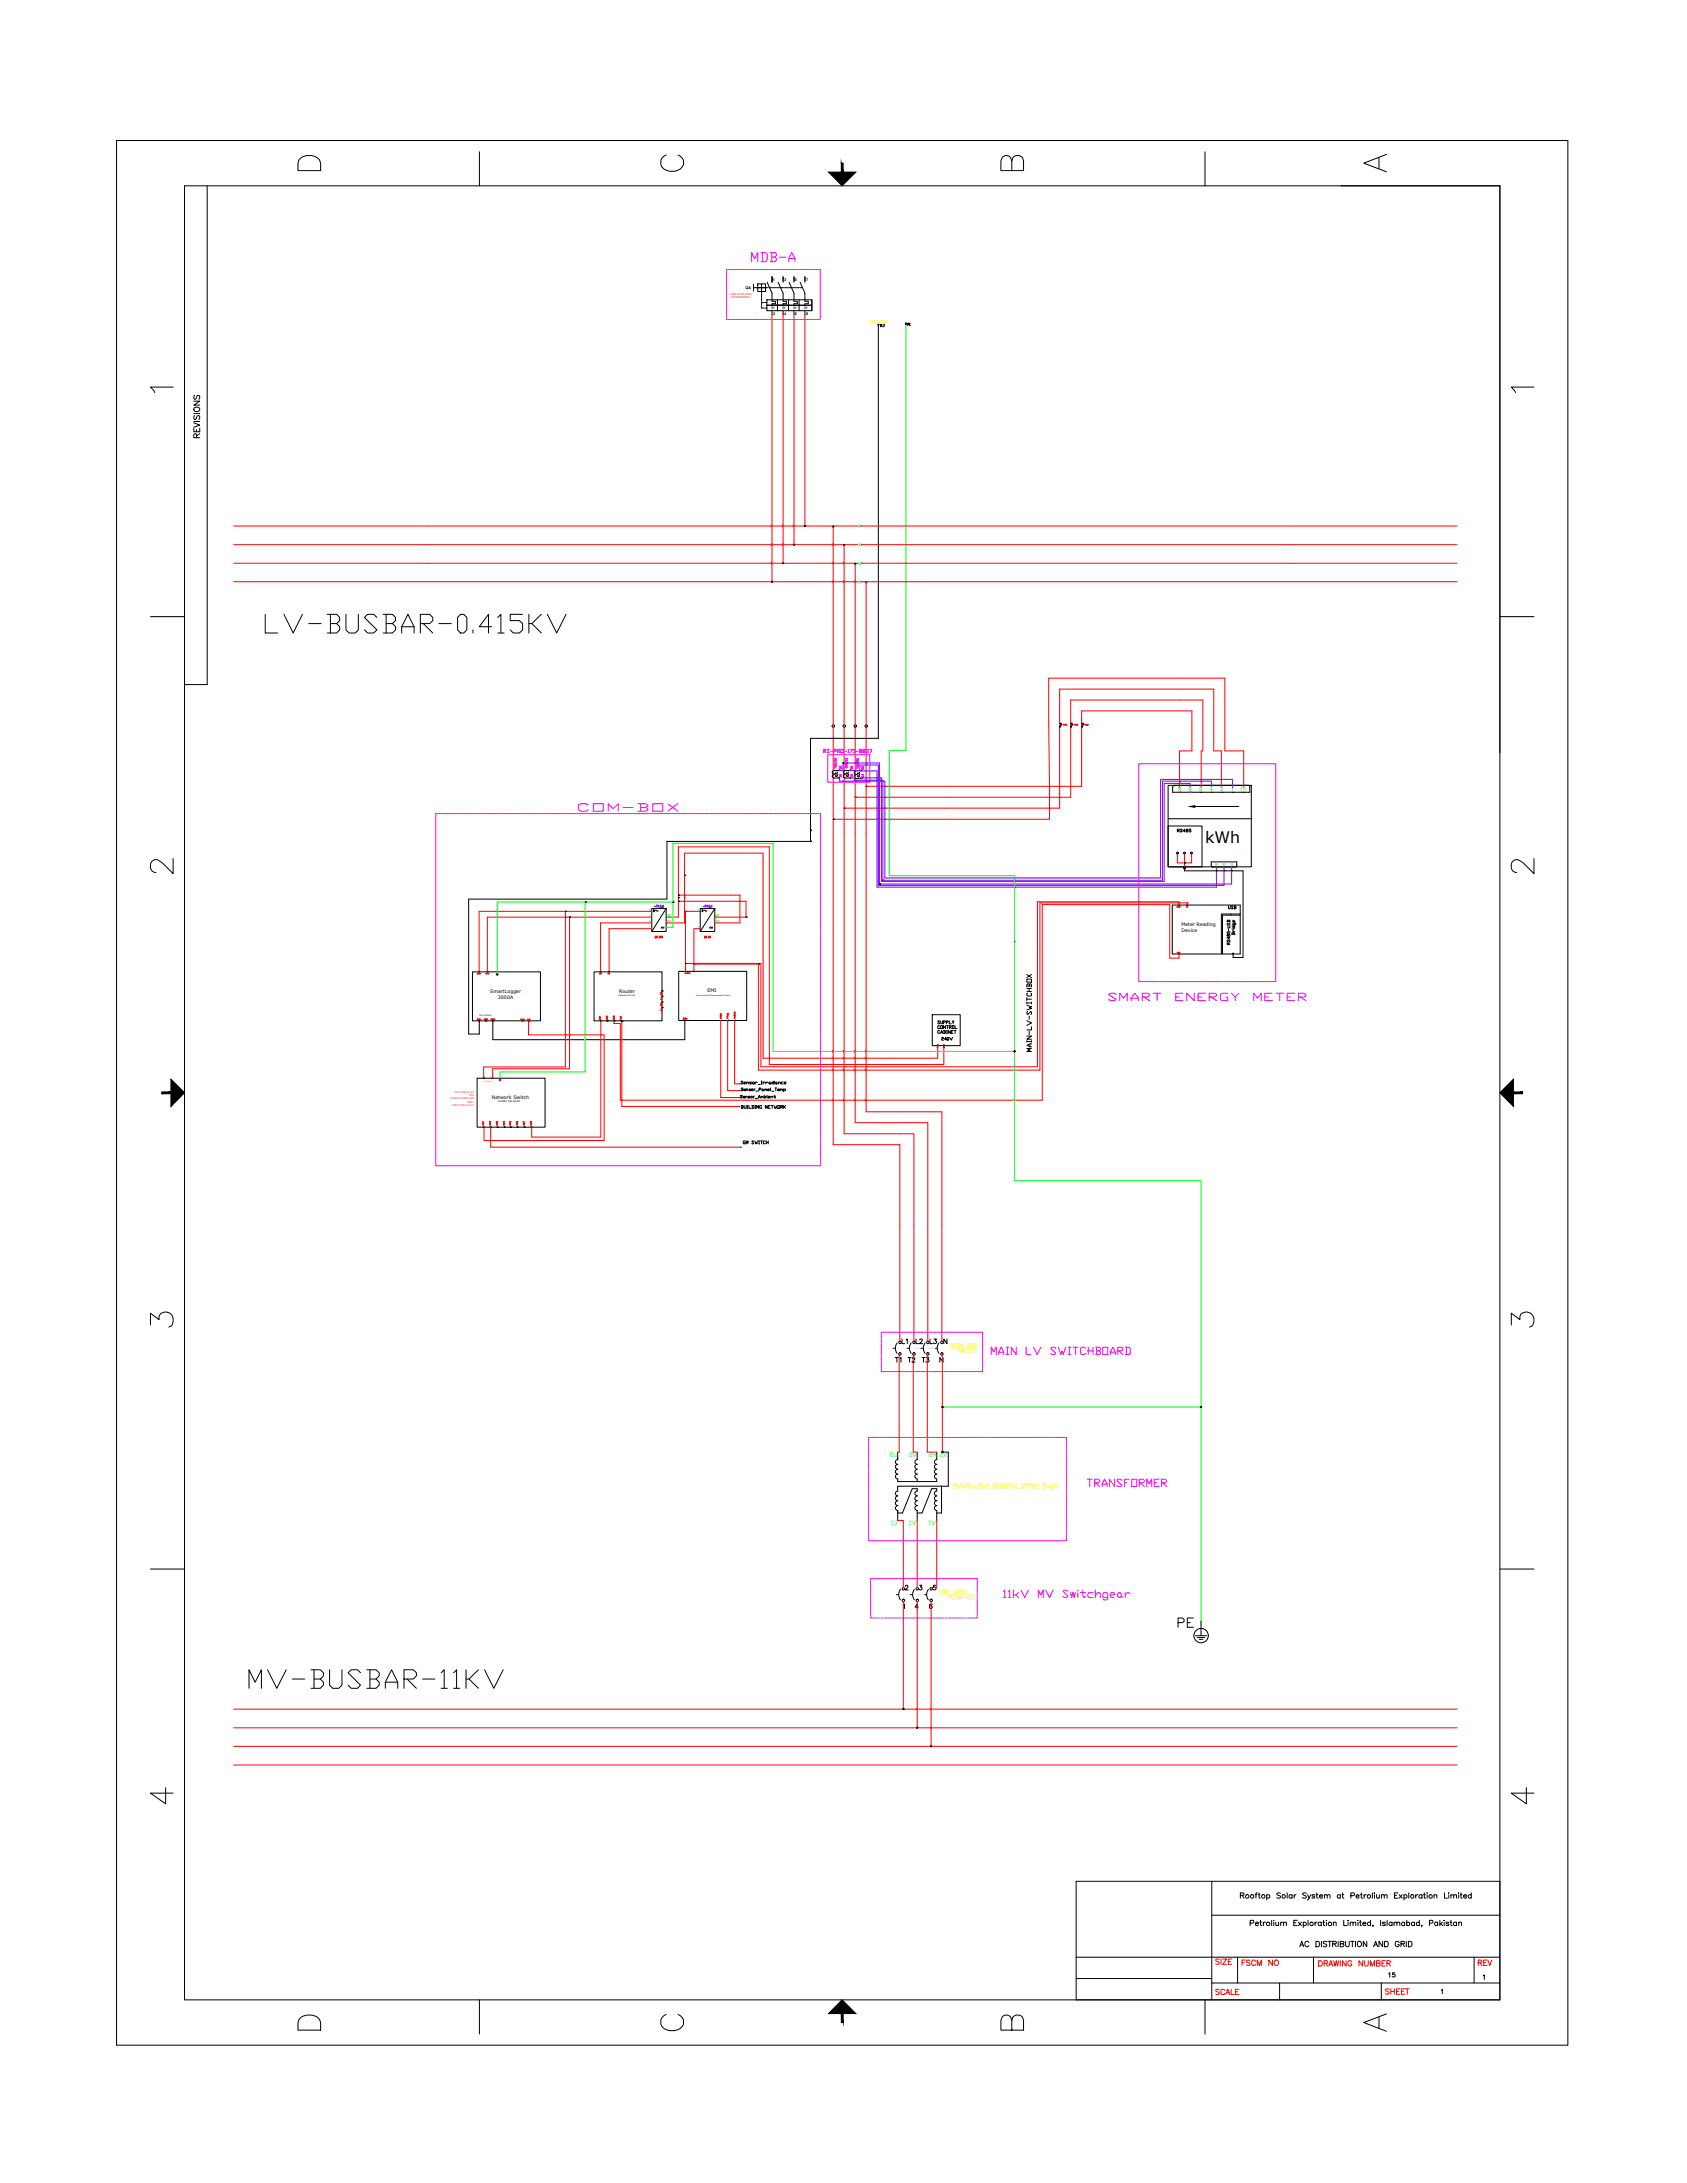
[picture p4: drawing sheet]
<svg xmlns="http://www.w3.org/2000/svg" width="216mm" height="279mm" viewBox="0 0 216 279" stroke-linecap="round" stroke-linejoin="round" font-family="sans-serif">
<defs><g id="words">
<g font-size="5.7">
<text x="32.8" y="82.2">LV-BUSBAR-0.415KV</text>
<text x="30.7" y="217.3">MV-BUSBAR-11KV</text>
</g>
<g font-size="5.3">
<text x="83.3" y="23.3">C</text>
<text x="173.2" y="23.3">A</text>
<text x="18" y="232.1">4</text>
<text x="192.3" y="232.1">4</text>
<text x="83.3" y="261.1">C</text>
<text x="173.2" y="261.1">A</text>
</g>
<g font-size="4.9">
<text x="37" y="22.9">D</text>
<text x="127" y="22.9">B</text>
<text x="18" y="112.9">2</text>
<text x="192.3" y="112.9">2</text>
<text x="18" y="171.1">3</text>
<text x="192.3" y="171.1">3</text>
<text x="37" y="261.1">D</text>
<text x="127" y="261.1">B</text>
</g>
<g font-size="4" fill="#f0f">
<text x="94.9" y="34.6">MDB-A</text>
<text x="72.7" y="105.1">COM-BOX</text>
<text x="140.8" y="129.5">SMART ENERGY METER</text>
</g>
<text font-size="4" x="149.6" y="209.5">PE</text>
<g font-size="3.5">
<text x="18" y="51.5">1</text>
<text x="192.3" y="51.5">1</text>
<text x="176.4" y="254.4">15</text>
<text x="188" y="252.9">REV</text>
</g>
<g font-size="3.5" fill="#f0f">
<text x="114.3" y="173.2">L1</text>
<text x="116.1" y="173.2">L2</text>
<text x="117.8" y="173.2">L3</text>
<text x="116.1" y="175.7" transform="rotate(-90 116.1 175.7)">T1</text>
<text x="116.8" y="175.7">T3</text>
<text x="117.8" y="175.7" transform="rotate(-90 117.8 175.7)">T2</text>
<text x="112.5" y="187.7">2u</text>
<text x="117.8" y="187.7">2m</text>
<text x="115.7" y="196.5" transform="rotate(-90 115.7 196.5)">1U</text>
<text x="117.8" y="196.5">1W</text>
<text x="115.7" y="207.1">4</text>
</g>
<g font-size="3.1">
<text x="115" y="43">PE</text>
<text x="81.8" y="119.2">+</text>
<text x="86.8" y="118.5" transform="rotate(-90 86.8 118.5)">AC</text>
<text x="119.2" y="187.7">2n</text>
</g>
<g font-size="3.1" fill="#0ff">
<text x="108.7" y="68.8">L1</text>
<text x="157.7" y="102.3">11</text>
</g>
<text font-size="3.1" fill="#545454" x="108.7" y="73.4">L3</text>
<g font-size="3.1" fill="#f0f">
<text x="106.2" y="100.5">S1</text>
<text x="110.1" y="99.8" transform="rotate(-90 110.1 99.8)">S2</text>
<text x="114.7" y="204.6">2</text>
</g>
<g font-size="3.1" fill="#7f00ff">
<text x="107.6" y="100.5">S1</text>
<text x="109" y="99.8">S2</text>
<text x="149.6" y="102.3">8</text>
<text x="155.2" y="112.2">6</text>
</g>
<text font-size="3.1" fill="#0f0" x="84.3" y="119.2">AC</text>
<g font-size="3.1" fill="#f00">
<text x="90.3" y="119.2">AC</text>
<text x="118.2" y="204.6">5</text>
</g>
<g font-size="2.6" fill="#0ff">
<text x="109" y="73.4">.</text>
<text x="81.8" y="119.9">-</text>
<text x="82.2" y="117.8">3</text>
</g>
<g font-size="2.6" fill="#7f00ff">
<text x="109" y="100.5">S1</text>
<text x="149.6" y="102.7">.</text>
<text x="151" y="102.7">.</text>
<text x="152.4" y="102.7">.</text>
<text x="153.8" y="102.7">.</text>
<text x="155.2" y="102.7">.</text>
</g>
<g font-size="2.6">
<text x="155.6" y="112.2">.</text>
<text x="156.3" y="112.2">.</text>
</g>
<g font-size="2.6" fill="#f00">
<text x="88.2" y="119.9">-</text>
<text x="150.6" y="116.8">-</text>
<text x="76.6" y="125.6">-</text>
<text x="87.5" y="125.2">-</text>
</g>
<text font-size="2" x="154.2" y="107.9">kWh</text>
<g font-size=".6">
<text x="151.2" y="118.5">Meter Reading</text>
<text x="151.2" y="119.3">Device</text>
<text x="62.7" y="127.1">SmartLogger</text>
<text x="63.7" y="127.8">3000A</text>
<text x="79.2" y="127.1">Router</text>
<text x="90.5" y="127">EMI</text>
<text x="62.9" y="140.7">Network Switch</text>
</g>
<g font-size=".5">
<text x="98.9" y="36">1</text>
<text x="100.3" y="36">3</text>
<text x="101.7" y="36">5</text>
<text x="103.2" y="36">7</text>
<text x="95.4" y="37">QA</text>
<text x="98.7" y="39.6">I&gt;</text>
<text x="98.9" y="40.3">2</text>
<text x="100.1" y="39.6">I&gt;</text>
<text x="100.4" y="40.3">4</text>
<text x="101.6" y="39.6">I&gt;</text>
<text x="101.7" y="40.3">6</text>
<text x="102.9" y="39.6">I&gt;</text>
<text x="103.2" y="40.3">8</text>
</g>
<g font-size=".3" fill="#cd2027">
<text x="93.5" y="38.1">1SDA068069R1</text>
<text x="93.5" y="37.7">ABB-XT3N-400A</text>
<text x="57.7" y="140.7">AH001223801129</text>
<text x="57.9" y="141.5">A8:F7:ED:LA:14</text>
<text x="58.2" y="139.9">192.168.47.14</text>
<text x="59.8" y="141.1">MAC:</text>
<text x="60.1" y="140.3">SN:</text>
</g>
<text font-size=".3" x="63.7" y="141">PLANET IGS-801M</text>
<g font-size=".2">
<text x="61.4" y="130">DATA RS485</text>
<text x="79.2" y="127.4">Teltonika RUT955</text>
<text x="89.1" y="127.5">Environmental Measurement Device</text>
</g>
<text font-size=".2" fill="#ed1f24" x="61.9" y="138.4">DC IN 24V</text>
</g></defs>
<!-- layer: Viewport -->
<path d="M171.6 23.8h20.4v72.5" fill="none" stroke="#000" stroke-width=".13"/>
<!-- layer: Title Block -->
<g fill="none" stroke="#000" stroke-width=".13">
<path d="M14.9 18h185.8v243.8h-185.8zM61.4 19.4v4.4M154.2 19.4v4.4M23.6 23.8h168.4v232.2h-168.4zM26.5 23.8v63.8h-2.9M24.8 54.8v.5h.8v-.5M24.8 54.1l.8 .3-.8 .3M24.8 51.3h.8l-.8 .6h.8M24.8 53.9h.8M24.8 52.9h.8M24.9 53.2l-.1 .2 .1 .3 .2-.1 .1-.4h.2h.1l.1 .2-.1 .3M24.9 52.2a.35 .35 0 0 1 .5-.1 .35 .35 0 0 1 .1 .5 .35 .35 0 0 1-.5 .1 .35 .35 0 0 1-.1-.5z"/>
<path d="M24.9 50.6l-.1 .2 .1 .3 .2-.1 .1-.3 .2-.1h.1l.1 .2-.1 .3M25.2 56l-.1-.4h-.2l-.1 .4h.8M25.2 55v.3M25.6 55.5l-.4 .3M19.3 78.9h4.3M192 78.9h4.3M19.3 200.8h4.3M192 200.8h4.3M61.4 256v4.3M137.7 250.5h54.3M137.7 253.2h17.4M154.2 256v4.3"/>
<path d="M155.1 240.8v15.2M155.1 245.1h36.9M155.1 253.8h36.9M158.4 250.5v3.3M163.8 253.8v2.2M168.1 250.5v3.3M176.8 253.8v2.2M192 240.8h-54.3v15.2"/>
</g>
<g fill="#000" stroke="#000" stroke-width=".13">
<path d="M106 22h3.5l-1.7 1.8zM21.9 138.1l1.7 1.8-1.7 1.7zM192 139.9l1.7-1.8v3.5zM107.8 256l1.7 1.7h-3.5z"/>
<path d="M107.7 20.9l.2 1.1v-1.1zM107.7 20.9l.2 1.1h-.2z"/>
<path d="M20.7 139.8v.2l1.2-.2zM20.7 140l1.2-.2v.2z"/>
<path d="M193.7 140h1.2v-.2zM193.7 139.8h1.2l-1.2 .2z"/>
<path d="M107.7 257.7v1.2h.2zM107.7 257.7h.2v1.2z"/>
</g>
<!-- layer: 0 -->
<g fill="none" stroke="#000" stroke-width=".13">
<path d="M149.5 100.5h10.6v10.4h-10.6zM149.5 105.7h4.3v5.2h-4.3zM149.5 104.8h10.6M150 115.8v6.3h6.3v-5.1h2.4M150.7 106.3h.2v-.1l-.2-.1v.4M150.7 106.3l.2 .2M150.8 115.8h7.9v6.3h-2.2v-5h2.2M151.3 106.2h-.2l.2 .2-.1 .1-.1-.1M151.7 106.4h-.3l.2-.3v.4M151.9 106.3v-.2l.1 .1-.2 .2 .2 .1v-.2M152.4 106.1h-.2v.1l.2 .1v.2l-.2-.1M152.9 103.2h5.6"/>
<path d="M157 119.6v.2h.2a.15 .15 0 0 1 0-.2 .15 .15 0 0 1 .2 0l-.1 .2h-.1l-.1-.2zM157 119.3v.1l.2 .1a.13 .13 0 0 1 0-.2 .13 .13 0 0 1 .2 0 .13 .13 0 0 1-.1 .2M157 118.5l.4 .1-.1 .2h-.3M157 118h.4M157.1 118.1v.3l.2-.3v.3M157.2 118v-.2h.1l.1 .2M157.2 117.8h-.1l-.1 .2M157.2 115.9l.1 .4h.2v-.4M157.2 118.9v.2M157.3 119.9v.3l-.3-.2h.4M157.5 117v.1M157.7 119.6h.3"/>
<path d="M157.7 118.9h.1M157.7 118.5h.3M157.8 119.2h.2M157.8 118.9h.2M157.8 119.6v-.2h.2v.2M157.8 119.4h-.1v.2M157.8 119v.1l.1 .1M157.8 116h-.2l.2 .3h-.2M157.9 118.5l.1 .2-.2 .1v-.2zM158 115.9l.2 .1-.1 .1M158 116.1h.1l.1 .2h-.2M158 115.9v.4"/>
<path d="M158 118.1v.2h-.2v-.2h.3v.3M158 117.8v.2h-.2v-.2h.1v.2M61.2 124.4h-.7v6.3h8.7v-6.3h-7.9M61.8 138h-.7v6.3h8.7v-6.3h-7.9M76.8 124.4h-.8v6.3h8.7v-6.3h-7.9M87.6 124.3h-.7v6.3h8.7v-6.3h-7.9M95.1 138.4h-.3l.3 .3h-.1h-.2M95.1 139.3h-.2v.1l.2 .1v.1h-.2M95.2 138.6h.2v-.1h-.2v.2h.2M95.2 139.5h.2v-.1a.12 .12 0 0 0-.2 0 .12 .12 0 0 0 0 .2 .12 .12 0 0 0 .2 0M95.5 139.4h.2v.2M95.5 139.4v.2"/>
<path d="M95.6 138.6l.2-.1v.2M95.6 138.5v.2M96 139.4h-.1l.1 .1v.1h-.1M96.2 138.5h-.2v.1l.2 .1h-.3M96.3 138.5h.2l.1 .2h-.2zM96.5 139.4v.2M96.6 139.4l-.1 .1M96.7 138.5v.2M96.7 139.7h.4M96.9 138.5h-.1l-.1 .1M97 138.8h.3M97.1 139.4h.2l.1-.1-.3-.1v.4"/>
<path d="M97.4 138.4h.1M97.4 138.7h.1M97.5 138.4v.3M97.5 139.4h.1l.1 .2h-.2zM97.7 138.5v.2M97.7 139.6h.1M97.9 139.5l.2-.1v.2M97.9 139.4v.2M97.9 138.5h-.1l-.1 .1M98 138.5v.2M98.2 139.5h.2v-.1h-.2v.2h.2M98.3 138.5h-.2l-.1 .1"/>
<path d="M98.4 138.5h.2l-.1 .2h-.1zM98.6 138.7h.1M98.6 139.2l.1 .4M98.8 138.5h.1l.1 .1-.2 .1zM98.8 139.7h.3M99 138.4v.3M99.1 138.4h.1M99.1 138.5v.2M99.2 139.2h.2M99.3 139.2v.4M99.3 138.5h.1v.2h-.1zM99.4 138.7h.1"/>
<path d="M99.5 139.5h.2v-.1h-.2v.2h.2M99.6 138.6l.2-.1 .1 .2M99.6 138.5v.2M99.9 139.4h.1v.1M99.9 139.4v.2M100 139.4h.2v.2M100.2 138.5h-.2v.2h.2M100.3 139.4h.2v.2h-.2M100.3 139.4v.3M100.4 138.6h.2v-.1h-.2v.2h.2M119.3 129.9h3.6v3.9h-3.6zM119.9 134v.1h.1"/>
<path d="M120.3 130.7h-.2h-.1l.3 .3h-.3M120.3 131.3h-.3l.1 .3h.2M120.3 131.9h-.3v.3h.3M120.4 130.7l.1 .3h.1v-.3M120.4 131.3h.2v.3h-.2zM120.4 132.3l.1-.4 .1 .4M120.4 132.1h.2M120.5 132.8h.2l-.2 .2v.1h.2M120.7 130.8h.2l.1-.1h-.3v.3M120.7 131.9h.3l-.1 .2M120.8 132.1h.1l.1 .1-.3 .1M120.8 134v.1l-.1-.1v.1"/>
<path d="M120.8 131.9v.4M121 131.3v.3l-.3-.3v.3M121.1 130.8h.2l.1-.1h-.3v.3M121.1 133h-.2l.2-.2v.3M121.1 131.3h.3M121.1 131.9h.1M121.1 132.3h.1M121.2 131.9v.4M121.2 132.8h.2v.3h-.2zM121.2 131.3v.3M121.5 130.7v.3h.2M121.5 131.5h.2v-.2h-.2v.3"/>
<path d="M121.6 132.8l.1 .3 .2-.3M121.6 131.5l.1 .1M121.6 131.9v.4l-.2-.4v.4M121.7 132.1h.2M121.9 130.7l.1 .3M121.9 131.3h.2v.3h-.2zM122 131.9h-.3v.4h.3M122.1 130.7l-.1 .1M122.1 131.9h.3M122.2 131.3v.3h.3M122.2 131.9v.4M157.1 120.3v.2l.2-.2h.1l-.1 .2"/>
<path d="M157.2 120.9v-.2h-.1l-.1 .2h.4M157.4 120.7l-.2 .1M94.9 141.5h.2v.2M94.9 141.7h.2v.1l-.2 .1M94.9 141.5v.4M95 140.2h-.2v.1l.2 .1-.1 .1h-.1M95.1 140.4h.2a.11 .11 0 0 0-.1-.1 .11 .11 0 0 0 0 .2h.1M95.2 141.5l.1 .4 .2-.1v-.3M95.4 146l-.3 .1 .1 .3h.2l-.1-.2M95.4 140.4l.2-.1v.2M95.4 140.3v.2M95.5 146.4v-.4l.1 .3 .1-.3v.4"/>
<path d="M95.6 141.5h.1M95.6 141.9h.1M95.7 141.5v.4M95.9 141.5v.4h.2M96 140.3h-.2l.2 .2h-.2M96.2 141.5l.3 .1v.2l-.3 .1M96.3 141.5v.4M96.4 140.3v.2M96.5 146.1l-.2-.1-.1 .1 .3 .2h-.3M96.6 140.3l-.2 .1M96.6 146l.1 .4 .1-.2 .1 .2 .1-.4M96.6 141.5h.1"/>
<path d="M96.6 141.9h.1M96.6 140.6h.4M96.7 141.5v.4M97.1 140.5l.1-.3 .1 .3M97.1 140.4h.2M97.1 141.5v.4l-.3-.4v.4M97.1 146h.1M97.1 146.4h.1M97.1 146v.4M97.3 146h.3M97.4 140.4l.1-.1 .1 .1M97.4 140.3v.2"/>
<path d="M97.5 141.5l-.3 .1v.2l.3 .1-.1-.2M97.5 146v.4M97.6 140.4h.1v.1M97.8 140.2v.3M97.9 140.3l.1 .1v.1l-.2-.1zM98 146.1h-.3l.1 .3 .2-.1M98.1 146v.4M98.1 146.2h.2M98.2 140.2h.1M98.2 140.3v.2M98.2 141.5v.4l-.2-.4v.4M98.3 140.4h.2v-.1l-.2 .1 .1 .1h.1"/>
<path d="M98.3 141.7h.1M98.3 146v.4M98.6 141.5h-.3v.4h.3M98.7 140.4l.1-.1 .1 .2M98.7 140.3v.2M98.7 141.5h.2M98.8 141.5v.4M99 140.3h.3M99.1 141.5l.1 .4v-.2l.1 .2 .1-.4M99.1 140.2v.3h.2M99.5 141.5h.3v.4h-.3zM99.9 141.7h.2v-.2h-.2v.4"/>
<path d="M100 141.7l.2 .2M100.3 141.5v.4M100.3 141.7l.2 .2M100.5 141.5l-.2 .2M158.7 242.6h.4l.1-.2-.1-.1h-.4v.6M159 242.6l.2 .3M160 246.1h.4v-.3h-.4v.7M160.6 242.5h.3M160.7 246.2h.4a.22 .22 0 0 0-.3-.2 .22 .22 0 0 0-.2 .3 .22 .22 0 0 0 .2 .2l.3-.1M160.9 242.3h-.1l-.1 .6M161 242.5h.3M161.1 242.3l.1 .6h.1"/>
<path d="M161.2 246h.3M161.3 245.8v.5l.2 .2M161.7 246v.5M162 246h-.2l-.1 .2M162.1 242.6a.23 .23 0 0 1 .3 0 .23 .23 0 0 1 0 .3 .23 .23 0 0 1-.3 0M162.1 242.5v.7M162.7 245.8v.7M163 245.8h.1M163 246v.5M163.3 246v.4h.2l.1-.1M163.6 246v.5M163.9 242.4l-.2-.1-.3 .1 .1 .1 .4 .3-.1 .1h-.4"/>
<path d="M163.9 246.1l.1-.1h.2l.1 .5M163.9 246v.5M164.3 246.1l.1-.1h.2v.5M164.7 242.3v.6M165.3 242.6a.22 .22 0 0 0-.3 0 .22 .22 0 0 0 0 .3 .22 .22 0 0 0 .3 0M165.3 242.5v.4M165.6 246.1h.3M165.6 242.5v.4M165.9 242.5h-.2l-.1 .2M166 245.8h-.4v.7h.4M166.2 246l.4 .5M166.3 249.2l.3-.7 .2 .7"/>
<path d="M166.4 248.9h.4M166.6 246l-.4 .5M166.8 246.1a.22 .22 0 0 1 .3 0 .22 .22 0 0 1 0 .3 .22 .22 0 0 1-.3 0M166.8 246v.7M167.2 242.4l-.2-.1-.3 .1v.1l.5 .3v.1h-.2h-.3M167.3 242.5l.2 .4 .2-.4M167.4 245.8v.7M167.5 248.6a.25 .25 0 0 0-.3-.1 .25 .25 0 0 0-.2 .2v.2a.25 .25 0 0 0 .2 .3 .25 .25 0 0 0 .3-.2M167.5 242.9l-.2 .3M168.3 242.6l-.4-.1v.1l.3 .2 .1 .1h-.2h-.2M168.3 246v.5M168.4 248.5h.2a.37 .37 0 0 1 .3 .3 .37 .37 0 0 1-.3 .4h-.2z"/>
<path d="M168.4 242.5h.3M168.5 242.3v.5l.2 .1M168.6 246h-.2l-.1 .2M168.9 242.7h.4a.21 .21 0 0 0-.3-.2 .21 .21 0 0 0-.1 .4h.1h.3M169.1 246.1a.23 .23 0 0 0-.3 0 .23 .23 0 0 0 0 .3 .23 .23 0 0 0 .3 0M169.1 246v.5M169.1 248.5v.7M169.3 246h.2M169.4 245.8v.5l.2 .2M169.5 242.6l.1-.1h.2l.1 .4M169.5 242.5v.4M169.7 245.8h.1"/>
<path d="M169.7 246v.5M169.8 248.6l-.2-.1-.3 .1 .1 .1 .4 .3-.2 .2-.3-.1M169.9 242.6v-.1h.3v.4M169.9 248.5h.5M170.2 248.5v.7M170.6 248.8h.4v-.3h-.4v.7M170.6 246.1l.2-.1h.2v.5M170.6 246v.5M170.8 248.8l.2 .4M171.3 248.5v.7M171.5 248.8h.4l.1-.2-.1-.1h-.4v.7l.5-.1v-.2l-.2-.1M171.5 242.6a.22 .22 0 0 0-.3 0 .22 .22 0 0 0 0 .3 .22 .22 0 0 0 .3 0"/>
<path d="M171.5 242.5v.4M171.7 242.5h.3M171.8 242.3v.5l.2 .1M172 245.8v.7h.4M172.2 248.5v.5l.2 .2 .2-.1 .1-.6M172.5 245.8h.1M172.5 246v.5M172.8 246.1l.1-.1h.2l.1 .5M172.8 246v.5M172.8 248.5h.5M172.9 242.6h.4v-.3h-.4v.6M173.1 248.5v.7"/>
<path d="M173.2 246.1l.1-.1h.2v.5M173.5 248.5v.7M173.6 242.7h.3a.22 .22 0 0 0-.2-.2 .22 .22 0 0 0-.2 .2 .22 .22 0 0 0 .2 .2h.2M173.8 245.8h.1M173.8 248.6v-.1a.33 .33 0 0 1 .4 .3 .33 .33 0 0 1-.4 .3l-.1-.2zM173.8 246v.5M174 246h.2M174.1 245.8v.6l.1 .1M174.1 242.5h.2M174.2 242.3v.6h.2M174.4 246.2h.4a.21 .21 0 0 0-.3-.2 .21 .21 0 0 0-.1 .4l.2 .1 .2-.1M174.6 242.5v.4"/>
<path d="M174.9 242.5h-.2l-.1 .2M174.9 248.5v.7l-.4-.7v.7M175.4 246.1a.23 .23 0 0 0-.3 0 .23 .23 0 0 0 0 .3 .23 .23 0 0 0 .3 0M175.4 245.8v.7M175.6 242.3v.6M175.7 246.4v.2M175.8 249.2l.3-.7 .2 .7M175.9 242.3h.1M175.9 248.9h.3M175.9 242.5v.4M176.2 242.5v.4h.2l.1-.1M176.5 242.5v.4"/>
<path d="M176.7 245.8v.7M176.8 242.6l.1-.1h.2l.1 .4M176.8 242.5v.4M176.9 248.5v.7l-.4-.7v.7M177.2 242.6l.1-.1h.2v.4M177.2 248.5h.2a.37 .37 0 0 1 .3 .3 .37 .37 0 0 1-.3 .4h-.2zM177.3 246.1l-.1-.1-.3 .1 .4 .2v.1h-.4M177.5 245.8v.7M178.2 246.1a.23 .23 0 0 0-.4 0 .23 .23 0 0 0 0 .3 .23 .23 0 0 0 .4 0M178.2 246v.5M178.4 246.1l.2-.1h.1l.1 .5M178.4 246v.5"/>
<path d="M178.5 242.6h.2M178.8 246.1l.1-.1h.2v.5M178.9 242.3h-.4v.6h.4M179.1 248.6a.26 .26 0 0 0-.3-.1 .26 .26 0 0 0-.2 .2v.2a.26 .26 0 0 0 .2 .3 .26 .26 0 0 0 .3-.3h-.2M179.1 242.5l.3 .4M179.3 248.8h.4v-.3h-.4v.7M179.4 242.5l-.3 .4M179.5 248.8l.2 .4M179.7 242.6a.22 .22 0 0 1 .3 0 .22 .22 0 0 1 0 .3 .22 .22 0 0 1-.3 0M179.7 242.5v.7M179.8 246.1a.22 .22 0 0 0-.4 0 .22 .22 0 0 0 0 .3 .22 .22 0 0 0 .4 0M179.8 246v.5"/>
<path d="M180 248.5v.7M180 246.1a.22 .22 0 0 1 .4 0 .22 .22 0 0 1 0 .3 .22 .22 0 0 1-.4 0M180 245.8v.7M180.2 248.5h.3a.37 .37 0 0 1 .2 .3 .37 .37 0 0 1-.2 .4h-.3zM180.3 242.3v.6M181 246.1a.23 .23 0 0 0-.3 0 .23 .23 0 0 0 0 .3 .23 .23 0 0 0 .3 0M181 246v.5M181.2 242.5v.4M181.5 242.5h-.2l-.1 .2M181.6 246.1a.22 .22 0 0 0-.3 0 .22 .22 0 0 0 0 .3 .22 .22 0 0 0 .3 0M181.6 245.8v.7M182 246.4l-.1 .2"/>
<path d="M182 242.6a.23 .23 0 0 0-.3 0 .23 .23 0 0 0 0 .3 .23 .23 0 0 0 .3 0M182 242.5v.4M182.2 242.5h.2M182.3 242.3v.6h.1M182.6 242.3h.1M182.6 242.5v.4M182.9 246.1h.4v-.3h-.4v.7M183.5 242.6l.2-.1h.2v.4M183.5 242.5v.4M184 246.1a.23 .23 0 0 0-.3 0 .23 .23 0 0 0 0 .3 .23 .23 0 0 0 .3 0M184 246v.5M184.3 245.8v.7"/>
<path d="M184.4 246.2l.2 .3M184.5 254.7l.1-.1v.6M184.6 246l-.3 .3M184.8 245.8h.1M184.8 246v.5M184.9 242.3v.6h.3M185.4 246.1l-.1-.1-.2 .1 .3 .2v.1h-.3M185.4 242.3h.1M185.4 242.5v.4M185.6 246h.2M185.7 245.8v.6l.2 .1M185.7 242.6l.1-.1h.2v.4"/>
<path d="M185.7 242.5v.4M186 242.6l.2-.1h.2v.4M186.4 246.1a.23 .23 0 0 0-.3 0 .23 .23 0 0 0 0 .3 .23 .23 0 0 0 .3 0M186.4 246v.5M186.6 242.3h.1M186.7 246.1l.1-.1h.2v.5M186.7 242.5v.4M186.7 246v.5M186.9 242.5h.2M187 242.3v.6h.1M187.3 242.7h.4a.21 .21 0 0 0-.3-.2 .21 .21 0 0 0-.1 .4h.2h.2M188.3 242.6a.23 .23 0 0 0-.3 0 .23 .23 0 0 0 0 .3 .23 .23 0 0 0 .3 0"/>
<path d="M188.3 242.3v.6M192 240.8v15.2h-54.3"/>
<circle cx="96.3" cy="139.5" r=".12"/>
<circle cx="96.2" cy="140.4" r=".12"/>
<circle cx="159.6" cy="242.7" r=".23"/>
<circle cx="160.3" cy="242.7" r=".23"/>
<circle cx="161.7" cy="242.7" r=".23"/>
<circle cx="162.3" cy="246.2" r=".23"/>
<circle cx="164.3" cy="242.7" r=".23"/>
<circle cx="167.9" cy="246.2" r=".23"/>
<circle cx="170.2" cy="246.2" r=".23"/>
<circle cx="175.2" cy="242.7" r=".23"/>
<circle cx="180.7" cy="242.7" r=".23"/>
<circle cx="183.1" cy="242.7" r=".23"/>
</g>
<!-- layer: TB_LABELS -->
<g fill="none" stroke="#f00" stroke-width=".13">
<path d="M156 250.8l-.1-.1-.3 .1v.2l.4 .2v.1l-.1 .1-.3-.1M156 254.7l-.1-.1-.3 .1 .1 .2 .3 .1v.2l-.1 .1-.3-.1M156.3 250.7v.7M156.5 250.7h.5l-.5 .7h.5M156.7 254.8a.25 .25 0 0 0-.3-.2 .25 .25 0 0 0-.2 .3v.1a.25 .25 0 0 0 .2 .3 .25 .25 0 0 0 .3-.2M156.9 255.3l.2-.7 .3 .7M157 255.1h.3M157.2 251.1h.3M157.6 254.6v.7h.4M157.6 250.7h-.4v.7h.4M158.1 254.9h.3M158.6 254.6h-.5v.7h.5"/>
<path d="M159 251.2h.2M159.4 250.9h-.4v.7M160 251l-.2-.1-.3 .1 .1 .1 .4 .3v.1l-.2 .1-.3-.1M160.7 251a.25 .25 0 0 0-.3-.1 .25 .25 0 0 0-.2 .2v.2a.25 .25 0 0 0 .2 .3 .25 .25 0 0 0 .3-.2M160.9 251.6v-.7l.3 .7 .2-.7v.7M162.8 250.9v.7l-.4-.7v.7M163.1 251l.1-.1a.32 .32 0 0 1 .4 .3 .32 .32 0 0 1-.5 .3zM168.8 250.9h.2a.37 .37 0 0 1 .2 .4 .37 .37 0 0 1-.2 .3h-.2zM169.5 251.3l.4-.1v-.2l-.4-.1v.7M169.7 251.3l.2 .3M170 251.6l.3-.7 .3 .7M170.2 251.4h.3"/>
<path d="M170.7 250.9l.2 .7 .1-.7 .2 .7 .1-.7M171.5 250.9v.7M172.3 250.9v.7l-.5-.7v.7M173 251.1a.25 .25 0 0 0-.3-.2 .25 .25 0 0 0-.2 .3v.2a.25 .25 0 0 0 .2 .2 .25 .25 0 0 0 .3-.2h-.2M174.4 250.9v.7l-.5-.7v.7M174.6 250.9v.5l.3 .2 .2-.1v-.6"/>
</g>
<!-- layer: RED_12AWG -->
<path d="M106.6 93.1v13.6M108 93.1v13.6M109.4 92.9v13.8M110.8 92.9v13.8M115.2 146.5v25.2M115.2 145.1h1.8v26.6M115.2 143.7h3.5v28M115.2 142.3h5.3v29.4M120.6 173.5v12.4" fill="none" stroke="#f00" stroke-width=".13"/>
<!-- layer: LOCBOX -->
<g fill="none" stroke="#000" stroke-width=".13">
<path d="M131.4 132.6h.6l-.6 .4h.6M131.4 130.6l.6 .3-.6 .3M131.4 128.7l.6 .2-.3 .1 .3 .1-.6 .2M131.4 125.3h.6v.4h-.6zM131.4 127.7v.4M131.4 128.3v.2M131.4 133.2v.2M131.4 133.3h.6M131.4 128.4h.6M131.4 127.9h.6M131.4 126.9h.6M131.4 126.5h.6"/>
<path d="M131.4 126.2h.6M131.4 124.7l.6 .4M131.5 129.4l-.1 .2v.1l.1 .2 .4-.5 .1 .2-.1 .3M131.5 127.1l-.1 .1v.2l.1 .1h.4l.1-.1-.1-.3M131.7 126.2v-.2l.2-.1 .1 .1v.3M131.7 126l-.1-.1-.2 .1v.3M131.7 126.5v.4M131.7 130v.4M131.7 132v.4M131.8 133.6v.4M132 134.2h-.6l.4 .2-.4 .2h.6M132 133.6l-.6 .2 .6 .2"/>
<path d="M132 131.4v.4h-.6M132 128.3v.2M132 133.2v.2M132 124.7l-.6 .4"/>
</g>
<!-- layer: SYMS -->
<g fill="none" stroke="#000" stroke-width=".13">
<path d="M112.3 41.5h.2l-.1 .2zM112.6 41.5h.1M112.7 41.5v.3M112.8 41.6l.1-.1v.3M113 41.8h.1M113.1 41.6v-.1v.3M106.6 94.5h.1M135.6 93h.1M135.7 93l-.1 .1M135.7 92.7h.1M135.7 92.6l.1 .1-.1 .3h-.1zM135.8 92.6v.1"/>
<path d="M137 93h.1M137.1 93l-.1 .1M137.1 92.6l.2 .1-.2 .3h-.1zM137.1 92.7h.1M137.2 92.6v.1M138.4 93h.1M138.5 93l-.1 .1M138.5 92.6l.2 .1-.2 .3h-.1zM138.5 92.7h.1M138.6 92.6v.1M72.4 116.6h.1M72.9 117.4h.1"/>
<path d="M74.9 115.5h.1M86.8 114.9h.1M86.8 114.6h.1M87.6 112h.1M95.5 117.4h.1M103.7 106.3h.1M103.7 107.7h.1M106.6 104.9h.1M108 103.4h.1M109.4 102h.1M112.4 113.3h.1M112.6 113.1h.1"/>
<path d="M113 112.7h.1M150.1 101.4h9.8M150.3 100.5h9.4M151.6 110.4h.1M61.3 124.4h.1M61.3 130.7h.1M61.4 124.3l-.2 .1 .2 .1M61.4 130.6l-.2 .1h.2M61.4 124.3v.1M61.4 130.6v.1M61.9 138h.1M61.9 137.9l-.1 .1 .1 .1"/>
<path d="M62 137.9l-.1 .1h.1M62.2 130.7h.1M62.2 130.6l-.1 .1h.1M62.3 130.6l-.1 .1h.1M62.4 124.4h.1M62.4 124.3l-.1 .1 .1 .1M62.5 124.3v.1M63 138h.1M63 137.9l-.1 .1 .1 .1M63.1 137.9l-.1 .1h.1M63.1 130.7h.1M63.1 130.6l-.1 .1h.1"/>
<path d="M63.2 130.6l-.1 .1h.1M63.5 124.7h.3M63.6 124.7h.1M63.6 124.8h.1M63.6 124.5v.2M63.9 138.1h.2M63.9 138.2h.1M64 138.2h.1M64 138v.1M66.9 130.7h.1M66.9 130.6l-.1 .1h.1M67 130.6v.1"/>
<path d="M67.7 130.7h.1M67.7 130.6l-.1 .1h.1M67.8 130.6l-.1 .1h.1M76.9 130.7h.1M76.9 130.6l-.1 .1h.1M77 130.6l-.1 .1h.1M77.8 130.7h.1M77.8 130.6l-.1 .1h.1M77.8 130.6v.1M78.6 130.7h.1M78.7 130.6l-.1 .1h.1M79.5 130.7h.1"/>
<path d="M79.6 130.6l-.1 .1h.1M79.6 130.7h.1M84.8 127.5h.1M84.8 126.8h.1M84.8 129h.1M84.8 128.3h.1M84.8 127.4l-.1 .1 .1 .1M84.8 126.7l-.1 .1 .1 .1M84.8 128.9l-.1 .1h.1M84.8 128.2l-.1 .1h.1M84.9 127.5h-.1l.1 .1M84.9 126.8h-.1l.1 .1"/>
<path d="M84.9 128.9l-.1 .1h.1M84.9 128.2l-.1 .1h.1M87.7 130.6h.1M87.7 130.5l-.1 .1 .1 .1M87.8 130.5l-.1 .1 .1 .1M92.3 130.6h.1M92.3 130.5l-.1 .1 .1 .1M92.4 130.5l-.1 .1 .1 .1M93.2 130.6h.1M93.2 130.5l-.1 .1 .1 .1M93.3 130.5l-.1 .1 .1 .1M94.1 130.6h.1"/>
<path d="M94.1 130.5l-.1 .1 .1 .1M94.2 130.5l-.1 .1 .1 .1M94.6 138.7h.1M94.6 139.6h.1M97.1 123.4h.1M150.9 122.1h.1M150.9 122l-.1 .1 .1 .1M151 122.1h-.1l.1 .1M157.8 122h.1M157.8 122h-.1l.1 .1M157.9 122h-.1l.1 .1M61.9 144.3h.1"/>
<path d="M61.9 144.2l-.1 .1h.1M62 144.2l-.1 .1h.1M62.8 144.3h.1M62.8 144.2l-.1 .1h.1M62.9 144.2l-.1 .1h.1M63.7 144.3h.1M63.7 144.2l-.1 .1h.1M63.8 144.2v.1M64.6 144.3h.1M64.6 144.2l-.1 .1h.1M64.7 144.2l-.1 .1h.1M65.4 144.3h.1"/>
<path d="M65.4 144.2l-.1 .1h.1M65.5 144.2l-.1 .1h.1M66.3 144.3h.1M66.3 144.2l-.1 .1h.1M66.3 144.2v.1M67.2 144.3h.1M67.2 144.2l-.1 .1h.1M67.2 144.2v.1M68 144.3h.1M68.1 144.2l-.1 .1h.1M94.6 141.6h.1M94.6 140.5h.1"/>
<path d="M94.8 146.8h.1M114.9 189.3v.3h5v-.3M114.9 190.9v-.7h5.6v3.4M114.9 190.8a.32 .32 0 0 0-.3 .3 .32 .32 0 0 0 .3 .4 .31 .31 0 0 0-.3 .3 .31 .31 0 0 0 .3 .3 .31 .31 0 0 0-.3 .3 .31 .31 0 0 0 .3 .3M114.9 188.7a.31 .31 0 0 0-.3 .3 .31 .31 0 0 0 .3 .3M117.4 189.3v.3M117.4 190.9v-.4h-.7l-1.2 3.1M117.4 190.8a.32 .32 0 0 0-.3 .3 .32 .32 0 0 0 .3 .4 .31 .31 0 0 0-.3 .3 .31 .31 0 0 0 .3 .3 .31 .31 0 0 0-.3 .3 .31 .31 0 0 0 .3 .3M117.4 188.7a.31 .31 0 0 0-.3 .3 .31 .31 0 0 0 .3 .3M119.9 190.9v-.4h-.7l-1.2 3.1M119.9 190.8a.32 .32 0 0 0-.3 .3 .32 .32 0 0 0 .3 .4 .31 .31 0 0 0-.3 .3 .31 .31 0 0 0 .3 .3 .31 .31 0 0 0-.3 .3 .31 .31 0 0 0 .3 .3M119.9 188.7a.31 .31 0 0 0-.3 .3 .31 .31 0 0 0 .3 .3"/>
<circle cx="98.8" cy="74.4" r=".05"/>
<circle cx="98.8" cy="74.4" r=".03"/>
<circle cx="98.8" cy="74.4" r=".07"/>
<circle cx="100.2" cy="72.1" r=".05"/>
<circle cx="100.2" cy="72.1" r=".03"/>
<circle cx="100.2" cy="72.1" r=".07"/>
<circle cx="101.6" cy="69.7" r=".05"/>
<circle cx="101.6" cy="69.7" r=".03"/>
<circle cx="101.6" cy="69.7" r=".07"/>
<circle cx="103" cy="67.3" r=".03"/>
<circle cx="103" cy="67.3" r=".07"/>
<circle cx="106.6" cy="67.4" r=".03"/>
<circle cx="106.6" cy="67.4" r=".07"/>
<circle cx="110.9" cy="74.5" r=".05"/>
<circle cx="110.9" cy="74.5" r=".03"/>
<circle cx="110.9" cy="74.5" r=".07"/>
<circle cx="106.6" cy="92.9" r=".16"/>
<circle cx="108" cy="92.9" r=".16"/>
<circle cx="109.5" cy="92.9" r=".16"/>
<circle cx="110.9" cy="92.9" r=".16"/>
<circle cx="135.6" cy="92.5" r=".03"/>
<circle cx="135.6" cy="93.1" r=".03"/>
<circle cx="137" cy="92.5" r=".03"/>
<circle cx="137" cy="93.1" r=".03"/>
<circle cx="138.4" cy="93.1" r=".03"/>
<circle cx="138.4" cy="92.5" r=".03"/>
<circle cx="150.7" cy="109.2" r=".12"/>
<circle cx="151.6" cy="111.1" r=".12"/>
<circle cx="151.6" cy="109.2" r=".12"/>
<circle cx="152.5" cy="109.2" r=".12"/>
<circle cx="120" cy="133.8" r=".07"/>
<circle cx="120.8" cy="133.8" r=".07"/>
<circle cx="129.8" cy="134.6" r=".03"/>
<circle cx="129.8" cy="134.6" r=".05"/>
<circle cx="129.8" cy="134.6" r=".07"/>
<circle cx="120.6" cy="180.1" r=".07"/>
<circle cx="120.6" cy="180.1" r=".03"/>
<circle cx="120.6" cy="180.1" r=".05"/>
<circle cx="153.7" cy="180.1" r=".07"/>
<circle cx="153.7" cy="180.1" r=".03"/>
<circle cx="153.7" cy="180.1" r=".05"/>
<circle cx="115.6" cy="218.7" r=".05"/>
<circle cx="115.6" cy="218.7" r=".03"/>
<circle cx="115.6" cy="218.7" r=".07"/>
<circle cx="117.4" cy="221.1" r=".05"/>
<circle cx="117.4" cy="221.1" r=".03"/>
<circle cx="117.4" cy="221.1" r=".07"/>
<circle cx="119.2" cy="223.5" r=".05"/>
<circle cx="119.2" cy="223.5" r=".03"/>
<circle cx="119.2" cy="223.5" r=".07"/>
</g>
<!-- layer: TAGS -->
<g fill="none" stroke="#ffff7f" stroke-width=".13">
<path d="M61.2 124.2h.1M61.3 124.2v.1M61.9 137.8h.1M61.9 137.8v.1M62.3 124.2h.1M62.9 137.8h.1M122.7 173.2l.2-.6 .2 .6M122.7 173h.3M123.6 172.7a.27 .27 0 0 0-.4 0 .27 .27 0 0 0 .1 .4l.2 .1 .1-.2M123.8 172.8h.4v-.2h-.4v.6l.4-.1v-.1l-.1-.2M124.5 172.7l.1-.1v.6M122.3 204.2a.22 .22 0 0 0-.3-.1 .22 .22 0 0 0-.2 .2v.2a.22 .22 0 0 0 .2 .2 .22 .22 0 0 0 .3-.2"/>
<path d="M122.5 204.4h.3v-.3h-.3v.6l.3-.1 .1-.1-.2-.1M123.1 204.4h.5M123.9 204.1a.27 .27 0 0 1 .3 .3 .27 .27 0 0 1-.3 .3l-.1-.3zM124.4 204.2l.2-.1v.6"/>
</g>
<!-- layer: DESC -->
<g fill="none" stroke="#f00" stroke-width=".13">
<path d="M61.1 124.6v.1zM61.2 124.6h.1M61.4 124.6v.1M61.5 124.6l-.1 .1M62.2 124.6v.1zM62.3 124.6h.1M62.5 124.6v.1M62.6 124.6l-.1 .1M84.6 127.1h.1M84.6 128.5h.1M84.6 127.8h.1h-.1M84.6 127.1h.1z"/>
<path d="M84.6 129.2h.1l-.1 .1M84.6 128.5l.1 .1zM84.6 127.6l.1 .1M84.6 127h.1M84.6 129.1l.1 .1M84.7 127.9h.1M84.7 129.3v.1M84.7 127.9h-.1l.1 .1M84.7 127.2h-.1h.1l-.1 .1h.1M84.7 126.9h-.1l.1 .1M84.7 129.3h-.1l.1 .1M84.7 128.6h-.1l.1 .1h-.1h.1"/>
<path d="M84.7 128.4h-.1h.1M84.7 127.6l-.1 .1M84.7 129.1l-.1 .1"/>
</g>
<!-- layer: TAGS -->
<g fill="none" stroke="#f00" stroke-width=".13">
<path d="M136.1 92.7h.1M136.1 92.7v.1M136.1 92.7l.1 .1v-.1M136.3 92.7v.1M136.4 92.8h.1M136.5 92.7v.1h-.1M137.4 92.7h.1M137.5 92.7l-.1 .1M137.6 92.7v.1v-.1M137.7 92.7v.1M137.8 92.8h.1M137.9 92.7l-.1 .1h.1"/>
<path d="M138.8 92.7h.1M139 92.7v.1l-.2-.1v.1M139.1 92.7v.1M139.2 92.8h.1M139.2 92.7l.1 .1M61.2 130.4v.1M61.2 130.4h.1M61.2 130.5h.1M61.3 130.4v.1M61.3 130.5v-.1h.1v.1M61.5 130.4v.1M62 130.4v.1"/>
<path d="M62 130.5h.1M62 130.4h.1M62.1 130.4v.1M62.1 130.4h.1M62.1 130.5h.1M62.2 130.5v-.1h.1v.1M62.3 130.4h.1M62.4 130.5h.1M62.9 130.5h.1M62.9 130.4h.1M62.9 130.4v.1M63 130.4v.1z"/>
<path d="M63.1 130.5v-.1h.1v.1M63.2 130.4v.1M63.2 130.5h.1M63.3 130.5h.1M63.9 138.3h.1M64 138.2v.1M64 138.2l.1 .1zM66.6 130.4l.1 .1v-.1M66.8 130.4v.1M66.9 130.5v-.1l.1 .1M66.9 130.5h.1M67.1 130.4v.1l-.1-.1v.1"/>
<path d="M67.5 130.4l.1 .1M67.6 130.5l.1-.1v.1M67.6 130.5h.1M67.8 130.4v.1l-.1-.1v.1M76.7 130.2h.1l-.1 .1h.1M76.8 130.4h.1M76.8 130.5h-.1M76.8 130.3l-.1 .1h.1M76.8 130.1h-.1M77.6 130.2h.1l-.1 .1h.1M77.6 130.1h.1M77.6 130v.1"/>
<path d="M77.7 130.4h.1M77.7 130.5h-.1M77.7 130.3l-.1 .1h.1M78.5 130.2h.1l-.1 .1h.1M78.5 130.1h.1M78.6 130.4h.1M78.6 130.1h.1M78.6 130l-.1 .1M78.6 130v.1M78.6 130.5h-.1M78.6 130.3l-.1 .1h.1M79.4 130.4l.1 .1h-.1"/>
<path d="M79.4 130.1h.1l-.1 .1h.1M79.5 130.2v.1M79.5 130.3l-.1 .1M79.5 130.2l-.1 .1h.1M87.5 130.3v.1M87.6 130.3h-.1v.1h.1M87.6 130.3h.1M87.7 130.3h.1M87.7 130.4h-.1h.1M87.7 130.3v.1M87.8 130.3h.1M87.9 130.3l-.1 .1h.1"/>
<path d="M92.2 130h.1M92.2 129.7h.1M92.2 130.2h.1M92.2 129.8l.1 .1M92.2 130l.1 .1M92.2 129.9v.1M92.2 130.1h.1M92.2 129.8h.1M92.2 130.1v.1M92.2 130v.1M92.2 129.9h.1M92.2 130.3v.1"/>
<path d="M92.3 130.3h-.1l.1 .1M92.3 130.1h-.1M92.3 129.9h.1M92.3 129.9l-.1 .1M93 130.3h.2M93 130.3v.1M93 129.7h.1M93.1 129.9h.1M93.1 130.1h-.1h.2M93.1 129.7v.1M93.1 130h.1M93.1 130.2v.1"/>
<path d="M93.1 129.7h.1M93.2 130h-.1M93.2 129.9h-.1M93.2 129.8h.1M93.9 130h.2M93.9 129.9h.1M93.9 130.4h.2M94 129.7h.1M94 129.9h.1M94 130h.1M94 130.3h.1M94 130.2h.1"/>
<path d="M94 130.1h.1zM94 129.8l.1 .1zM94 129.5h.1M94 130.1h.1M94 129.8h.1M94 129.7v.1h.1M94 129.5v.1M150.7 121.9v.1M150.8 122v-.1l.1 .1M150.8 122h.1M151 121.9v.1l-.1-.1v.1M61.8 143.7l.1 .1"/>
<path d="M61.8 143.8v.1M61.9 144h-.1M61.9 143.8l-.1 .1h.1M61.9 143.6h-.1M62.6 143.7l.2 .1M62.6 143.6h.1M62.7 143.5h.1M62.7 143.5l-.1 .1M62.7 143.8v.1M62.8 144h-.2M62.8 143.8l-.2 .1h.2M63.5 143.7l.2 .1"/>
<path d="M63.5 143.6h.1M63.6 143.6h.1M63.6 143.5h.1M63.6 143.8v.1M63.7 144h-.2M63.7 143.8l-.2 .1h.2M64.4 143.7l.2 .1M64.5 143.5h.1M64.5 143.8v.1M64.5 143.5v.1h-.1M64.6 144h-.2M64.6 143.8l-.2 .1h.2"/>
<path d="M65.2 143.7l.1 .1M65.2 143.5v.1M65.3 143.6h.1M65.3 143.5h.1M65.3 143.8v.1M65.3 143.9l-.1 .1M65.3 143.8l-.1 .1h.1M66.1 143.7l.1 .1M66.1 143.5v.1M66.2 143.5v.1M66.2 143.5h.1M66.2 143.8v.1"/>
<path d="M66.2 143.9l-.1 .1M66.2 143.8l-.1 .1h.1M67 143.7l.1 .1M67.1 143.8v.1M67.1 143.9l-.1 .1M67.1 143.8l-.1 .1h.1M67.1 143.6l-.1-.1v.1M67.9 143.7l.1 .1M68 143.5h.1M68 143.6h.1M68 143.8v.1M68 143.5v.1"/>
<path d="M68 143.9l-.1 .1M68 143.8l-.1 .1h.1"/>
<circle cx="67.9" cy="143.6" r=".03"/>
</g>
<g fill="none" stroke="#f00" stroke-width=".13">
<path d="M135.6 92.5v-4.3h19.7v7.9h1v4.6M135.6 93.2v7.4M137 92.5v-2.9h16.9v6.5h-.2v4.6M137 93.2v7.4M138.4 93.2v7.4h-27.6M138.4 92.5v-1.5h14.1v5.1h-1.5M151 96.1v4.6M83.4 118.1h-6.6v6.2M83.4 117.4h-21v6.9M83.4 116.6h-22.1v7.7M83.4 118.9h-5.5v5.4M86.8 117.4v-9h11.7v27.8h22.3v-2.3"/>
<path d="M86.8 114.6h7.9v3.5h-3.2M87.6 114.9h.1M87.6 114.6h.1M87.6 114.9v-5.7h10.1v26.2h22.3v-1.5M87.6 114.9v3.2M87.6 115.4h7.9v2h-4M88.8 118.9v5.4M89.6 116.6h-1.9v7.8M94.7 115.4h.1M134.3 103.4h.1M134.3 102h.1M134.3 100.6h.1"/>
<path d="M134.3 102.1v2.8h-27.6M134.3 100.7v1.3M134.3 100.6l-.1-13.8h22.6v9.3h2.4v4.7M135.6 102h.1M135.6 100.6h.1M135.6 102.1v1.3h-27.6M135.6 100.7v1.3M137 100.6h.1M137 100.7v1.3h-27.6M151.6 109.3v1.7M152.5 109.3v1.1h-1.8v-1.1M67.6 130.7v1.8h9.7v.5"/>
<path d="M76.9 133.1h.1M76.9 132.5h.1M76.9 130.7v2.3M76.9 133.1v12.4h-8.9v-1.2M77.3 133.1h.1M77.3 133.1v12.9h-15.4v-1.8M79.6 133.1h.1M79.6 130.7v2.3M79.6 133.1v8.5h14.9M92.2 130.6v9.9h2.4M93.1 130.6v9h1.5M94 130.6v8.1h.6"/>
<path d="M98.5 135.4h.1M120 133.7v.1M120 133.7h.1M120.8 133.7v.1M62.8 146h.1M62.8 144.2v2.6h31.9"/>
</g>
<path d="M112.4 41.7v52.8h-1.5M110.8 94.5h-7.1v13.2h-18.3v7.4h-25.4v17.2h1.3v-1.6M151.5 111.1h.2M151.6 111.2v.3h4.1M159.1 111.5v11h-1.3v-.5M87.6 130.6v2.5h-24.5v-2.4" fill="none" stroke="#000" stroke-width=".13"/>
<!-- layer: RED_10AWG -->
<path d="M72.4 117.4h.1M72.4 116.6v.8M72.4 117.4v15.6M72.9 117.4v15.6M72.4 132.5h.1M72.4 133.1h.1M72.4 133.1v3.5h-10.5v1.4M72.9 132.5h.1M72.9 133.1h.1M72.9 133.1v3.7h-9.9v1.2M129.8 120.5h.1" fill="none" stroke="#f00" stroke-width=".13"/>
<!-- layer: GRN_12AWG -->
<g fill="none" stroke="#0f0" stroke-width=".13">
<path d="M115.9 41.6v54.4h-2.1v4.6M63.6 117.4h.1M63.6 116.6h.1M63.6 116.7v.7M63.6 117.4v7.1M74.9 117.4h.1M74.9 116.6h.1M74.9 115.5v1.1M74.9 116.7v.7M74.9 117.4v15.6M86.1 117.4v-9.5h12.8v26.7h21.1M86.1 115.5h-22.5v1.1"/>
<path d="M113.8 100.6h.1M113.8 102h.1M113.8 103.4h.1M113.8 104.9h.1M113.8 102.1v10h16v24.3l-.1 .1 .1 .3-.1 .2 .1 .1M113.8 100.7v1.3M74.9 132.5h.1M74.9 133.1h.1M74.9 133.1v4.1h-10.9v.8M120 134.6h.1M120 134.6h9.8M120.8 134.6h.1"/>
<path d="M129.8 137.1v3.6l-.1 .1 .1 .1v10.2h23.9v56.4M120.6 180.1h33.1"/>
</g>
<!-- layer: LOCBOX -->
<g fill="none" stroke="#f0f" stroke-width=".13">
<path d="M93 34.7v.1M93 34.9v.1M93 35.1v.1M93 35.3v.1M93 35.5v.2M93 35.7v.2M93 35.9v.2M93 36.1v.2M93 36.4v.1M93 36.6v.1M93 36.8v.1M93 37v.1"/>
<path d="M93 37.2v.1M93 37.4v.1M93 37.6v.2M93 37.8v.2M93 38.1v.1M93 38.2v.2M93 38.5v.1M93 38.7v.1M93 38.9v.1M93 39.1v.1M93 39.3v.1M93 39.5v.2"/>
<path d="M93 39.7v.2M93 39.9v.2M93 34.5v.1M93.1 34.5h.2M93.3 34.5h.2M104 34.5h.2M104.3 34.5h.1M104.5 34.5h.1M104.7 34.5h.1M104.9 34.5h.1v.1M105 34.7v.1M105 34.9v.1"/>
<path d="M105 35.1v.1M105 35.3v.1M105 35.5v.2M105 35.7v.2M105 35.9v.2M105 36.1v.2M105 36.4v.1M105 36.6v.1M105 36.8v.1M105 37v.1M105 37.2v.1M105 37.4v.1"/>
<path d="M105 37.6v.2M105 37.8v.2M105 38.1v.1M105 38.2v.2M105 38.5v.1M105 38.7v.1M105 38.9v.1M105 39.1v.1M105 39.3v.1M105 39.5v.2M105 39.7v.2M105 39.9v.2"/>
<path d="M93 40.8v.1M93 40.1v.2M93 40.4v.1M93 40.6v.1M93.1 40.9h.2M93.3 40.9h.2M93.5 40.9h.2M93.8 40.9h.1M94 40.9h.1M94.2 40.9h.1M94.4 40.9h.1M94.6 40.9h.1"/>
<path d="M94.8 40.9h.1M95 40.9h.2M95.2 40.9h.2M95.4 40.9h.2M95.6 40.9h.2M95.9 40.9h.1M96.1 40.9h.1M96.3 40.9h.1M96.5 40.9h.1M96.7 40.9h.1M96.9 40.9h.1M97.1 40.9h.2"/>
<path d="M97.3 40.9h.2M97.5 40.9h.2M97.7 40.9h.2M98 40.9h.1M98.2 40.9h.1M98.4 40.9h.1M98.6 40.9h.1M98.8 40.9h.1M99 40.9h.1M99.2 40.9h.1M99.4 40.9h.2M99.6 40.9h.2"/>
<path d="M99.8 40.9h.2M100 40.9h.2M100.3 40.9h.1M100.5 40.9h.1M100.7 40.9h.1M100.9 40.9h.1M101.1 40.9h.1M101.3 40.9h.1M101.5 40.9h.2M101.7 40.9h.2M102 40.9h.1M102.1 40.9h.2"/>
<path d="M102.4 40.9h.1M102.6 40.9h.1M102.8 40.9h.1M103 40.9h.1M103.2 40.9h.1M103.4 40.9h.2M103.6 40.9h.2M103.8 40.9h.2M104 40.9h.2M104.3 40.9h.1M104.5 40.9h.1M104.7 40.9h.1"/>
<path d="M105 40.8v.1h-.1M105 40.1v.2M105 40.4v.1M105 40.6v.1M105.4 96.1h.2l.1-.1-.3-.1v.4M105.5 96.1l.2 .2M105.9 96.8v.2M106.1 96.6h-.2v.1M106.1 96l-.2-.1-.1 .1 .3 .3h-.3M106.1 96.6h.2M106.3 96.1h.3M106.4 96.6h.1"/>
<path d="M106.7 96.1h.2l.1-.1-.3-.1v.4M107.2 96.1h.2l.1-.1-.3-.1v.4M107.6 95.9h.3v.4h-.3zM108.5 96l.1-.1v.4M108.8 95.9h.3l-.2 .4M109.2 96l.1-.1v.4M110.1 96.1l-.1-.1 .2-.1v.2l-.2 .1 .1 .1M110.5 96.1l-.1-.1 .3-.1v.2l-.3 .1 .1 .1M110.9 96l.2-.1 .1 .1-.3 .2v.1h.3M111.3 95.9h.3l-.2 .4M145.7 98v.1M145.7 98.2v.1"/>
<path d="M145.7 98.4v.1M145.7 98.6v.2M145.7 98.8v.2M145.7 99v.2M145.7 99.2v.2M145.7 99.5v.1M145.7 99.7v.1M145.7 99.9v.1M145.9 97.8h-.2v.1M145.9 97.8h.2M146.1 97.8h.2M146.4 97.8h.1"/>
<path d="M146.6 97.8h.1M146.8 97.8h.1M147 97.8h.1M147.2 97.8h.1M147.4 97.8h.1M147.6 97.8h.2M147.8 97.8h.2M148 97.8h.2M148.2 97.8h.2M148.5 97.8h.1M148.7 97.8h.1M148.9 97.8h.1"/>
<path d="M149.1 97.8h.1M149.3 97.8h.1M149.5 97.8h.1M149.7 97.8h.2M149.9 97.8h.2M150.1 97.8h.2M150.3 97.8h.2M150.6 97.8h.1M150.8 97.8h.1M151 97.8h.1M151.2 97.8h.1M151.4 97.8h.1"/>
<path d="M151.6 97.8h.1M151.8 97.8h.1M152 97.8h.2M152.2 97.8h.2M152.4 97.8h.2M152.6 97.8h.2M152.9 97.8h.1M153.1 97.8h.1M153.3 97.8h.1M153.5 97.8h.1M153.7 97.8h.1M153.9 97.8h.1"/>
<path d="M154.1 97.8h.2M154.3 97.8h.2M154.6 97.8h.1M154.7 97.8h.2M155 97.8h.1M155.2 97.8h.1M155.4 97.8h.1M155.6 97.8h.1M155.8 97.8h.1M156 97.8h.2M156.2 97.8h.2M156.4 97.8h.2"/>
<path d="M156.6 97.8h.2M156.9 97.8h.1M157.1 97.8h.1M157.3 97.8h.1M157.5 97.8h.1M157.7 97.8h.1M157.9 97.8h.1M158.1 97.8h.2M158.3 97.8h.2M158.5 97.8h.2M158.7 97.8h.2M159 97.8h.1"/>
<path d="M159.2 97.8h.1M159.4 97.8h.1M159.6 97.8h.1M159.8 97.8h.1M160 97.8h.1M160.2 97.8h.2M160.4 97.8h.2M160.6 97.8h.2M160.8 97.8h.2M161.1 97.8h.1M161.3 97.8h.1M161.5 97.8h.1"/>
<path d="M161.7 97.8h.1M161.9 97.8h.1M162.1 97.8h.1M162.3 97.8h.1M162.5 97.8h.2M162.7 97.8h.2M162.9 97.8h.2M163.1 97.8h.2v.1M163.3 98v.1M163.3 98.2v.1M163.3 98.4v.1M163.3 98.6v.2"/>
<path d="M163.3 98.8v.2M163.3 99v.2M163.3 99.2v.2M163.3 99.5v.1M163.3 99.7v.1M163.3 99.9v.1M55.8 104.3v.2M55.8 104.6v.1M55.8 104.8v.1M55.8 105v.1M55.8 105.2v.1M55.8 105.4v.1"/>
<path d="M55.8 105.6v.1M55.8 105.8v.2M55.8 106v.2M55.8 106.2v.2M55.8 106.4v.2M55.8 106.7v.1M55.8 106.9v.1M55.8 107.1v.1M55.8 107.3v.1M55.8 107.5v.1M55.8 107.7v.2M55.8 107.9v.1"/>
<path d="M55.8 108.1v.2M55.8 108.3v.2M55.8 108.6v.1M55.8 108.8v.1M55.8 109v.1M55.8 109.2v.1M55.8 109.4v.1M55.8 109.6v.1M55.8 109.8v.2M55.8 110v.2M55.8 110.2v.2M55.8 110.4v.2"/>
<path d="M55.8 110.7v.1M55.8 110.9v.1M55.8 111.1v.1M55.8 111.3v.1M55.8 111.5v.1M55.8 111.7v.1M55.8 111.9v.1M55.8 112.1v.2M55.8 112.3v.2M55.8 112.5v.2M55.8 112.7v.2M55.8 113v.1"/>
<path d="M55.8 113.2v.1M55.8 113.4v.1M55.8 113.6v.1M55.8 113.8v.1M55.8 114v.1M55.8 114.2v.2M55.8 114.4v.2M55.8 114.6v.2M55.8 114.8v.2M55.8 115.1v.1M55.8 115.3v.1M55.8 115.5v.1"/>
<path d="M55.8 115.7v.1M55.8 115.9v.1M55.8 116.1v.1M55.8 116.3v.2M55.8 116.5v.2M55.8 116.7v.2M55.8 116.9v.2M55.8 117.2v.1M55.8 117.4v.1M55.8 117.6v.1M55.8 117.8v.1M55.8 118v.1"/>
<path d="M55.8 118.2v.2M55.8 118.4v.2M55.8 118.6v.2M55.8 118.8v.2M55.8 119.1v.1M55.8 119.3v.1M55.8 119.5v.1M55.8 119.7v.1M55.8 119.9v.1M55.9 104.1h-.1v.2M56 104.1h.1M56.2 104.1h.1"/>
<path d="M56.4 104.1h.1M56.6 104.1h.1M56.8 104.1h.1M57 104.1h.1M57.2 104.1h.2M57.4 104.1h.2M57.6 104.1h.2M57.8 104.1h.2M58.1 104.1h.1M58.3 104.1h.1M58.5 104.1h.1M58.7 104.1h.1"/>
<path d="M58.9 104.1h.1M59.1 104.1h.1M59.3 104.1h.2M59.5 104.1h.2M59.7 104.1h.2M59.9 104.1h.2M60.1 104.1h.2M60.4 104.1h.1M60.6 104.1h.1M60.8 104.1h.1M61 104.1h.1M61.2 104.1h.1"/>
<path d="M61.4 104.1h.1M61.6 104.1h.2M61.8 104.1h.2M62.1 104.1h.1M62.2 104.1h.2M62.5 104.1h.1M62.7 104.1h.1M62.9 104.1h.1M63.1 104.1h.1M63.3 104.1h.2M63.5 104.1h.2M63.7 104.1h.2"/>
<path d="M63.9 104.1h.2M64.1 104.1h.2M64.4 104.1h.1M64.6 104.1h.1M64.8 104.1h.1M65 104.1h.1M65.2 104.1h.1M65.4 104.1h.1M65.6 104.1h.2M65.8 104.1h.2M66 104.1h.2M66.2 104.1h.2"/>
<path d="M66.5 104.1h.1M66.7 104.1h.1M66.9 104.1h.1M67.1 104.1h.1M67.3 104.1h.1M67.5 104.1h.1M67.7 104.1h.2M67.9 104.1h.2M68.1 104.1h.2M68.3 104.1h.2M68.6 104.1h.1M68.8 104.1h.1"/>
<path d="M69 104.1h.1M69.2 104.1h.1M69.4 104.1h.1M69.6 104.1h.1M69.8 104.1h.1M70 104.1h.2M70.2 104.1h.2M70.4 104.1h.2M70.6 104.1h.2M70.9 104.1h.1M71.1 104.1h.1M71.3 104.1h.1"/>
<path d="M88.9 104.1h.2M89.1 104.1h.2M89.3 104.1h.2M89.5 104.1h.2M89.8 104.1h.1M90 104.1h.1M90.2 104.1h.1M90.4 104.1h.1M90.6 104.1h.2M90.8 104.1h.1M91 104.1h.2M91.2 104.1h.2"/>
<path d="M91.5 104.1h.1M91.7 104.1h.1M91.9 104.1h.1M92.1 104.1h.1M92.3 104.1h.1M92.5 104.1h.1M92.7 104.1h.2M92.9 104.1h.2M93.1 104.1h.2M93.3 104.1h.2M93.5 104.1h.2M93.8 104.1h.1"/>
<path d="M94 104.1h.1M94.2 104.1h.1M94.4 104.1h.1M94.6 104.1h.1M94.8 104.1h.1M95 104.1h.2M95.2 104.1h.2M95.4 104.1h.2M95.6 104.1h.2M95.9 104.1h.1M96.1 104.1h.1M96.3 104.1h.1"/>
<path d="M96.5 104.1h.1M96.7 104.1h.1M96.9 104.1h.1M97.1 104.1h.2M97.3 104.1h.2M97.5 104.1h.2M97.7 104.1h.2M98 104.1h.1M98.2 104.1h.1M98.4 104.1h.1M98.6 104.1h.1M98.8 104.1h.1"/>
<path d="M99 104.1h.1M99.2 104.1h.1M99.4 104.1h.2M99.6 104.1h.2M99.9 104.1h.1M100 104.1h.2M100.3 104.1h.1M100.5 104.1h.1M100.7 104.1h.1M100.9 104.1h.1M101.1 104.1h.2M101.3 104.1h.2"/>
<path d="M101.5 104.1h.2M101.7 104.1h.2M102 104.1h.1M102.2 104.1h.1M102.4 104.1h.1M102.6 104.1h.1M102.8 104.1h.1M103 104.1h.1M103.2 104.1h.1M103.4 104.1h.2M103.6 104.1h.2M103.8 104.1h.2"/>
<path d="M104 104.1h.2M104.3 104.1h.1M104.5 104.1h.1M104.7 104.1h.1M104.9 104.1h.1v.2M105 104.3v.2M105 104.6v.1M105 104.8v.1M105 105v.1M105 105.2v.1M105 105.4v.1M105 105.6v.1"/>
<path d="M105 105.8v.2M105 106v.2M105 106.2v.2M105 106.4v.2M105 106.7v.1M105 106.9v.1M105 107.1v.1M105 107.3v.1M105 107.5v.1M105 107.7v.2M105 107.9v.1M105 108.1v.2"/>
<path d="M105 108.3v.2M105 108.6v.1M105 108.8v.1M105 109v.1M105 109.2v.1M105 109.4v.1M105 109.6v.1M105 109.8v.2M105 110v.2M105 110.2v.2M105 110.4v.2M105 110.7v.1"/>
<path d="M105 110.9v.1M105 111.1v.1M105 111.3v.1M105 111.5v.1M105 111.7v.1M105 111.9v.1M105 112.1v.2M105 112.3v.2M105 112.5v.2M105 112.7v.2M105 113v.1M105 113.2v.1"/>
<path d="M105 113.4v.1M105 113.6v.1M105 113.8v.1M105 114v.1M105 114.2v.2M105 114.4v.2M105 114.6v.2M105 114.8v.2M105 115.1v.1M105 115.3v.1M105 115.5v.1M105 115.7v.1"/>
<path d="M105 115.9v.1M105 116.1v.1M105 116.3v.2M105 116.5v.2M105 116.7v.2M105 116.9v.2M105 117.2v.1M105 117.4v.1M105 117.6v.1M105 117.8v.1M105 118v.1M105 118.2v.2"/>
<path d="M105 118.4v.2M105 118.6v.2M105 118.8v.2M105 119.1v.1M105 119.3v.1M105 119.5v.1M105 119.7v.1M105 119.9v.1M145.7 100.1v.1M145.7 100.3v.1M145.7 100.5v.1M145.7 100.7v.2"/>
<path d="M145.7 100.9v.2M145.7 101.1v.2M145.7 101.3v.2M145.7 101.6v.1M145.7 101.8v.1M145.7 102v.1M145.7 102.2v.1M145.7 102.4v.1M145.7 102.6v.1M145.7 102.8v.1M145.7 103v.2M145.7 103.2v.2"/>
<path d="M145.7 103.4v.2M145.7 103.6v.2M145.7 103.9v.1M145.7 104.1v.1M145.7 104.3v.1M145.7 104.5v.1M145.7 104.7v.1M145.7 104.9v.1M145.7 105.1v.2M145.7 105.3v.2M145.7 105.5v.2M145.7 105.7v.2"/>
<path d="M145.7 106v.1M145.7 106.2v.1M145.7 106.4v.1M145.7 106.6v.1M145.7 106.8v.1M145.7 107v.2M145.7 107.2v.2M145.7 107.4v.2M145.7 107.6v.2M145.7 107.9v.1M145.7 108.1v.1M145.7 108.3v.1"/>
<path d="M145.7 108.5v.1M145.7 108.7v.1M145.7 108.9v.1M145.7 109.1v.2M145.7 109.3v.2M145.7 109.5v.2M145.7 109.7v.2M145.7 110v.1M145.7 110.2v.1M145.7 110.4v.1M145.7 110.6v.1M145.7 110.8v.1"/>
<path d="M145.7 111v.1M145.7 111.2v.2M145.7 111.4v.2M145.7 111.6v.2M145.7 111.8v.2M145.7 112v.2M145.7 112.3v.1M145.7 112.5v.1M145.7 112.7v.1M145.7 112.9v.1M145.7 113.1v.1M145.7 113.3v.1"/>
<path d="M145.7 113.5v.2M145.7 113.7v.2M145.7 113.9v.2M145.7 114.1v.2M145.7 114.4v.1M145.7 114.6v.1M145.7 114.8v.1M145.7 115v.1M145.7 115.2v.2M145.7 115.4v.1M145.7 115.6v.2M145.7 115.8v.2"/>
<path d="M145.7 116v.2M145.7 116.3v.1M145.7 116.5v.1M145.7 116.7v.1M145.7 116.9v.1M145.7 117.1v.1M145.7 117.3v.1M145.7 117.5v.2M145.7 117.7v.2M145.7 117.9v.2M145.7 118.1v.2M145.7 118.4v.1"/>
<path d="M145.7 118.6v.1M145.7 118.8v.1M145.7 119v.1M145.7 119.2v.1M145.7 119.4v.1M145.7 119.6v.2M145.7 119.8v.2M163.3 100.1v.1M163.3 100.3v.1M163.3 100.5v.1M163.3 100.7v.2M163.3 100.9v.2"/>
<path d="M163.3 101.1v.2M163.3 101.3v.2M163.3 101.6v.1M163.3 101.8v.1M163.3 102v.1M163.3 102.2v.1M163.3 102.4v.1M163.3 102.6v.1M163.3 102.8v.1M163.3 103v.2M163.3 103.2v.2M163.3 103.4v.2"/>
<path d="M163.3 103.6v.2M163.3 103.9v.1M163.3 104.1v.1M163.3 104.3v.1M163.3 104.5v.1M163.3 104.7v.1M163.3 104.9v.1M163.3 105.1v.2M163.3 105.3v.2M163.3 105.5v.2M163.3 105.7v.2M163.3 106v.1"/>
<path d="M163.3 106.2v.1M163.3 106.4v.1M163.3 106.6v.1M163.3 106.8v.1M163.3 107v.2M163.3 107.2v.2M163.3 107.4v.2M163.3 107.6v.2M163.3 107.9v.1M163.3 108.1v.1M163.3 108.3v.1M163.3 108.5v.1"/>
<path d="M163.3 108.7v.1M163.3 108.9v.1M163.3 109.1v.2M163.3 109.3v.2M163.3 109.5v.2M163.3 109.7v.2M163.3 110v.1M163.3 110.2v.1M163.3 110.4v.1M163.3 110.6v.1M163.3 110.8v.1M163.3 111v.1"/>
<path d="M163.3 111.2v.2M163.3 111.4v.2M163.3 111.6v.2M163.3 111.8v.2M163.3 112v.2M163.3 112.3v.1M163.3 112.5v.1M163.3 112.7v.1M163.3 112.9v.1M163.3 113.1v.1M163.3 113.3v.1M163.3 113.5v.2"/>
<path d="M163.3 113.7v.2M163.3 113.9v.2M163.3 114.1v.2M163.3 114.4v.1M163.3 114.6v.1M163.3 114.8v.1M163.3 115v.1M163.3 115.2v.2M163.3 115.4v.1M163.3 115.6v.2M163.3 115.8v.2M163.3 116v.2"/>
<path d="M163.3 116.3v.1M163.3 116.5v.1M163.3 116.7v.1M163.3 116.9v.1M163.3 117.1v.1M163.3 117.3v.1M163.3 117.5v.2M163.3 117.7v.2M163.3 117.9v.2M163.3 118.1v.2M163.3 118.4v.1M163.3 118.6v.1"/>
<path d="M163.3 118.8v.1M163.3 119v.1M163.3 119.2v.1M163.3 119.4v.1M163.3 119.6v.2M163.3 119.8v.2M55.8 120.1v.1M55.8 120.3v.2M55.8 120.5v.2M55.8 120.7v.2M55.8 120.9v.2M55.8 121.2v.1"/>
<path d="M55.8 121.4v.1M55.8 121.6v.1M55.8 121.8v.1M55.8 122v.1M55.8 122.2v.1M55.8 122.4v.1M55.8 122.6v.2M55.8 122.8v.2M55.8 123v.2M55.8 123.2v.2M55.8 123.5v.1M55.8 123.7v.1"/>
<path d="M55.8 123.9v.1M55.8 124.1v.1M55.8 124.3v.1M55.8 124.5v.1M55.8 124.7v.2M55.8 124.9v.2M55.8 125.1v.2M55.8 125.3v.2M55.8 125.6v.1M55.8 125.8v.1M55.8 126v.1M55.8 126.2v.1"/>
<path d="M55.8 126.4v.1M55.8 126.6v.1M55.8 126.8v.2M55.8 127v.2M55.8 127.2v.2M55.8 127.5v.1M55.8 127.6v.2M55.8 127.9v.1M55.8 128.1v.1M55.8 128.3v.1M55.8 128.5v.1M55.8 128.7v.2"/>
<path d="M55.8 128.9v.2M55.8 129.1v.2M55.8 129.3v.2M55.8 129.6v.1M55.8 129.8v.1M55.8 130v.1M55.8 130.2v.1M55.8 130.4v.1M55.8 130.6v.1M55.8 130.8v.2M55.8 131v.2M55.8 131.2v.2"/>
<path d="M55.8 131.4v.2M55.8 131.6v.2M55.8 131.9v.1M55.8 132.1v.1M55.8 132.3v.1M55.8 132.5v.1M55.8 132.7v.1M55.8 132.9v.1M55.8 133.1v.2M55.8 133.3v.2M55.8 133.5v.2M55.8 133.7v.2"/>
<path d="M55.8 134v.1M55.8 134.2v.1M55.8 134.4v.1M55.8 134.6v.1M55.8 134.8v.1M55.8 135v.1M55.8 135.2v.2M55.8 135.4v.2M55.8 135.7v.1M55.8 135.8v.2M55.8 136.1v.1M55.8 136.3v.1"/>
<path d="M55.8 136.5v.1M55.8 136.7v.1M55.8 136.9v.1M55.8 137.1v.2M55.8 137.3v.1M55.8 137.5v.2M55.8 137.7v.2M55.8 138v.1M55.8 138.2v.1M55.8 138.4v.1M55.8 138.6v.1M55.8 138.8v.1"/>
<path d="M55.8 139v.1M55.8 139.2v.2M55.8 139.4v.2M55.8 139.6v.2M55.8 139.8v.2M105 120.1v.1M105 120.3v.2M105 120.5v.2M105 120.7v.2M105 120.9v.2M105 121.2v.1M105 121.4v.1"/>
<path d="M105 121.6v.1M105 121.8v.1M105 122v.1M105 122.2v.1M105 122.4v.1M105 122.6v.2M105 122.8v.2M105 123v.2M105 123.2v.2M105 123.5v.1M105 123.7v.1M105 123.9v.1"/>
<path d="M105 124.1v.1M105 124.3v.1M105 124.5v.1M105 124.7v.2M105 124.9v.2M105 125.1v.2M105 125.3v.2M105 125.6v.1M105 125.8v.1M105 126v.1M105 126.2v.1M105 126.4v.1"/>
<path d="M105 126.6v.1M105 126.8v.2M105 127v.2M105 127.2v.2M105 127.5v.1M105 127.6v.2M105 127.9v.1M105 128.1v.1M105 128.3v.1M105 128.5v.1M105 128.7v.2M105 128.9v.2"/>
<path d="M105 129.1v.2M105 129.3v.2M105 129.6v.1M105 129.8v.1M105 130v.1M105 130.2v.1M105 130.4v.1M105 130.6v.1M105 130.8v.2M105 131v.2M105 131.2v.2M105 131.4v.2"/>
<path d="M105 131.6v.2M105 131.9v.1M105 132.1v.1M105 132.3v.1M105 132.5v.1M105 132.7v.1M105 132.9v.1M105 133.1v.2M105 133.3v.2M105 133.5v.2M105 133.7v.2M105 134v.1"/>
<path d="M105 134.2v.1M105 134.4v.1M105 134.6v.1M105 134.8v.1M105 135v.1M105 135.2v.2M105 135.4v.2M105 135.7v.1M105 135.8v.2M105 136.1v.1M105 136.3v.1M105 136.5v.1"/>
<path d="M105 136.7v.1M105 136.9v.1M105 137.1v.2M105 137.3v.1M105 137.5v.2M105 137.7v.2M105 138v.1M105 138.2v.1M105 138.4v.1M105 138.6v.1M105 138.8v.1M105 139v.1"/>
<path d="M105 139.2v.2M105 139.4v.2M105 139.6v.2M105 139.8v.2M145.7 120v.2M145.7 120.2v.2M145.7 120.5v.1M145.7 120.7v.1M145.7 120.9v.1M145.7 121.1v.1M145.7 121.3v.1M145.7 121.5v.1"/>
<path d="M145.7 121.7v.1M145.7 121.9v.2M145.7 122.1v.2M145.7 122.3v.2M145.7 122.5v.2M145.7 122.8v.1M145.7 123v.1M145.7 123.2v.1M145.7 123.4v.1M145.7 123.6v.1M145.7 123.8v.1M145.7 124v.2"/>
<path d="M145.7 124.2v.2M145.7 124.4v.2M145.7 124.6v.2M145.7 124.9v.1M163.3 120v.2M163.3 120.2v.2M163.3 120.5v.1M163.3 120.7v.1M163.3 120.9v.1M163.3 121.1v.1M163.3 121.3v.1M163.3 121.5v.1"/>
<path d="M163.3 121.7v.1M163.3 121.9v.2M163.3 122.1v.2M163.3 122.3v.2M163.3 122.5v.2M163.3 122.8v.1M163.3 123v.1M163.3 123.2v.1M163.3 123.4v.1M163.3 123.6v.1M163.3 123.8v.1M163.3 124v.2"/>
<path d="M163.3 124.2v.2M163.3 124.4v.2M163.3 124.6v.2M163.3 124.9v.1M55.8 149.1v.1h.1M55.8 140.1v.1M55.8 140.3v.1M55.8 140.5v.1M55.8 140.7v.1M55.8 140.9v.1M55.8 141.1v.1M55.8 141.3v.1"/>
<path d="M55.8 141.5v.2M55.8 141.7v.2M55.8 141.9v.2M55.8 142.1v.2M55.8 142.4v.1M55.8 142.6v.1M55.8 142.8v.1M55.8 143v.1M55.8 143.2v.1M55.8 143.4v.1M55.8 143.6v.2M55.8 143.8v.2"/>
<path d="M55.8 144v.2M55.8 144.2v.2M55.8 144.5v.1M55.8 144.7v.1M55.8 144.9v.1M55.8 145.1v.1M55.8 145.3v.2M55.8 145.5v.1M55.8 145.7v.2M55.8 145.9v.2M55.8 146.1v.2M55.8 146.4v.1"/>
<path d="M55.8 146.6v.1M55.8 146.8v.1M55.8 147v.1M55.8 147.2v.1M55.8 147.4v.1M55.8 147.6v.2M55.8 147.8v.2M55.8 148v.2M55.8 148.2v.2M55.8 148.5v.1M55.8 148.7v.1M55.8 148.9v.1"/>
<path d="M56 149.2h.1M56.2 149.2h.1M56.4 149.2h.1M56.6 149.2h.1M56.8 149.2h.1M57 149.2h.1M57.2 149.2h.2M57.4 149.2h.2M57.6 149.2h.2M57.8 149.2h.2M58.1 149.2h.1M58.3 149.2h.1"/>
<path d="M58.5 149.2h.1M58.7 149.2h.1M58.9 149.2h.1M59.1 149.2h.1M59.3 149.2h.2M59.5 149.2h.2M59.7 149.2h.2M59.9 149.2h.2M60.1 149.2h.2M60.4 149.2h.1M60.6 149.2h.1M60.8 149.2h.1"/>
<path d="M61 149.2h.1M61.2 149.2h.1M61.4 149.2h.1M61.6 149.2h.2M61.8 149.2h.2M62.1 149.2h.1M62.2 149.2h.2M62.5 149.2h.1M62.7 149.2h.1M62.9 149.2h.1M63.1 149.2h.1M63.3 149.2h.2"/>
<path d="M63.5 149.2h.2M63.7 149.2h.2M63.9 149.2h.2M64.1 149.2h.2M64.4 149.2h.1M64.6 149.2h.1M64.8 149.2h.1M65 149.2h.1M65.2 149.2h.1M65.4 149.2h.1M65.6 149.2h.2M65.8 149.2h.2"/>
<path d="M66 149.2h.2M66.2 149.2h.2M66.5 149.2h.1M66.7 149.2h.1M66.9 149.2h.1M67.1 149.2h.1M67.3 149.2h.1M67.5 149.2h.1M67.7 149.2h.2M67.9 149.2h.2M68.1 149.2h.2M68.3 149.2h.2"/>
<path d="M68.6 149.2h.1M68.8 149.2h.1M69 149.2h.1M69.2 149.2h.1M69.4 149.2h.1M69.6 149.2h.1M69.8 149.2h.1M70 149.2h.2M70.2 149.2h.2M70.4 149.2h.2M70.6 149.2h.2M70.9 149.2h.1"/>
<path d="M71.1 149.2h.1M71.3 149.2h.1M71.5 149.2h.1M71.7 149.2h.2M71.9 149.2h.2M72.1 149.2h.2M72.3 149.2h.2M72.6 149.2h.1M72.8 149.2h.1M73 149.2h.1M73.2 149.2h.1M73.4 149.2h.1"/>
<path d="M73.6 149.2h.1M73.8 149.2h.1M74 149.2h.2M74.2 149.2h.2M74.4 149.2h.2M74.6 149.2h.2M74.9 149.2h.1M75.1 149.2h.1M75.3 149.2h.1M75.5 149.2h.1M75.7 149.2h.1M75.9 149.2h.1"/>
<path d="M76.1 149.2h.2M76.3 149.2h.2M76.5 149.2h.2M76.7 149.2h.2M77 149.2h.1M77.2 149.2h.1M77.4 149.2h.1M77.6 149.2h.1M77.8 149.2h.1M78 149.2h.1M78.2 149.2h.2M78.4 149.2h.2"/>
<path d="M78.6 149.2h.2M78.8 149.2h.2M79.1 149.2h.1M79.3 149.2h.1M79.5 149.2h.1M79.7 149.2h.1M79.9 149.2h.1M80.1 149.2h.1M80.3 149.2h.1M80.5 149.2h.2M80.7 149.2h.2M81 149.2h.1"/>
<path d="M81.1 149.2h.2M81.4 149.2h.1M81.6 149.2h.1M81.8 149.2h.1M82 149.2h.1M82.2 149.2h.2M82.4 149.2h.2M82.6 149.2h.2M82.8 149.2h.2M83.1 149.2h.1M83.3 149.2h.1M83.5 149.2h.1"/>
<path d="M83.7 149.2h.1M83.9 149.2h.1M84.1 149.2h.1M84.3 149.2h.1M84.5 149.2h.2M84.7 149.2h.2M84.9 149.2h.2M85.1 149.2h.2M85.4 149.2h.1M85.6 149.2h.1M85.8 149.2h.1M86 149.2h.1"/>
<path d="M86.2 149.2h.1M86.4 149.2h.1M86.6 149.2h.2M86.8 149.2h.2M87 149.2h.2M87.2 149.2h.2M87.5 149.2h.1M87.7 149.2h.1M87.9 149.2h.1M88.1 149.2h.1M88.3 149.2h.1M88.5 149.2h.1"/>
<path d="M88.7 149.2h.2M88.9 149.2h.2M89.1 149.2h.2M89.3 149.2h.2M89.5 149.2h.2M89.8 149.2h.1M90 149.2h.1M90.2 149.2h.1M90.4 149.2h.1M90.6 149.2h.2M90.8 149.2h.1M91 149.2h.2"/>
<path d="M91.2 149.2h.2M91.5 149.2h.1M91.7 149.2h.1M91.9 149.2h.1M92.1 149.2h.1M92.3 149.2h.1M92.5 149.2h.1M92.7 149.2h.2M92.9 149.2h.2M93.1 149.2h.2M93.3 149.2h.2M93.5 149.2h.2"/>
<path d="M93.8 149.2h.1M94 149.2h.1M94.2 149.2h.1M94.4 149.2h.1M94.6 149.2h.1M94.8 149.2h.1M95 149.2h.2M95.2 149.2h.2M95.4 149.2h.2M95.6 149.2h.2M95.9 149.2h.1M96.1 149.2h.1"/>
<path d="M96.3 149.2h.1M96.5 149.2h.1M96.7 149.2h.1M96.9 149.2h.1M97.1 149.2h.2M97.3 149.2h.2M97.5 149.2h.2M97.7 149.2h.2M98 149.2h.1M98.2 149.2h.1M98.4 149.2h.1M98.6 149.2h.1"/>
<path d="M98.8 149.2h.1M99 149.2h.1M99.2 149.2h.1M99.4 149.2h.2M99.6 149.2h.2M99.9 149.2h.1M100 149.2h.2M100.3 149.2h.1M100.5 149.2h.1M100.7 149.2h.1M100.9 149.2h.1M101.1 149.2h.2"/>
<path d="M101.3 149.2h.2M101.5 149.2h.2M101.7 149.2h.2M102 149.2h.1M102.2 149.2h.1M102.4 149.2h.1M102.6 149.2h.1M102.8 149.2h.1M103 149.2h.1M103.2 149.2h.1M103.4 149.2h.2M103.6 149.2h.2"/>
<path d="M103.8 149.2h.2M104 149.2h.2M104.3 149.2h.1M104.5 149.2h.1M104.7 149.2h.1M105 149.1v.1h-.1M105 140.1v.1M105 140.3v.1M105 140.5v.1M105 140.7v.1M105 140.9v.1M105 141.1v.1"/>
<path d="M105 141.3v.1M105 141.5v.2M105 141.7v.2M105 141.9v.2M105 142.1v.2M105 142.4v.1M105 142.6v.1M105 142.8v.1M105 143v.1M105 143.2v.1M105 143.4v.1M105 143.6v.2"/>
<path d="M105 143.8v.2M105 144v.2M105 144.2v.2M105 144.5v.1M105 144.7v.1M105 144.9v.1M105 145.1v.1M105 145.3v.2M105 145.5v.1M105 145.7v.2M105 145.9v.2M105 146.1v.2"/>
<path d="M105 146.4v.1M105 146.6v.1M105 146.8v.1M105 147v.1M105 147.2v.1M105 147.4v.1M105 147.6v.2M105 147.8v.2M105 148v.2M105 148.2v.2M105 148.5v.1M105 148.7v.1"/>
<path d="M105 148.9v.1M112.8 170.8v.1M112.8 171v.1M112.8 171.2v.1M112.8 171.4v.1M112.8 171.6v.1M112.9 170.5h-.1v.2M113 170.5h.1M121.2 175.5h.1M121.4 175.5h.1M121.6 175.5h.1M121.8 175.5h.2"/>
<path d="M121.8 170.5h.2M122 175.5h.2M122 170.5h.2M122.3 175.5h.1M122.3 170.5h.1M122.4 175.5h.2M122.4 170.5h.2M122.7 175.5h.1M122.7 170.5h.1M122.9 175.5h.1M122.9 170.5h.1M123.1 175.5h.1"/>
<path d="M123.1 170.5h.1M123.3 175.5h.1M123.3 170.5h.1M123.5 175.5h.1M123.5 170.5h.1M123.7 175.5h.2M123.7 170.5h.2M123.9 175.5h.2M123.9 170.5h.2M124.1 175.5h.2M124.1 170.5h.2M124.3 175.5h.2"/>
<path d="M124.3 170.5h.2M124.6 175.5h.1M124.6 170.5h.1M124.8 175.5h.1M124.8 170.5h.1M125 175.5h.1M125 170.5h.1M125.2 175.5h.1M125.2 170.5h.1M125.4 175.5h.1M125.4 170.5h.1M125.6 170.5h.1v.2"/>
<path d="M125.7 175.4v.1h-.1M125.7 170.8v.1M125.7 171v.1M125.7 171.2v.1M125.7 171.4v.1M125.7 171.6v.1M125.7 171.8v.2M125.7 172v.2M125.7 172.2v.2M125.7 172.4v.2M125.7 172.6v.2M125.7 172.9v.1"/>
<path d="M125.7 173.1v.1M125.7 173.3v.1M125.7 173.5v.1M125.7 173.7v.1M125.7 173.9v.1M125.7 174.1v.2M125.7 174.3v.2M125.7 174.5v.2M125.7 174.7v.2M125.7 175v.1M125.7 175.2v.1M126.9 173.4v-1l.3 .7 .3-.7v1"/>
<path d="M127.8 173.4v-.3l.3-.7 .4 .7v.3M127.8 173.1h.7M128.8 172.4h.3M128.8 173.4h.3M128.9 172.4v1M130 172.4v1l-.6-1v1M131.3 172.4v1h.6M132.3 172.4l.4 1 .5-1M135.1 172.6l-.1-.2h-.4l-.1 .2 .6 .6-.1 .2h-.4l-.1-.2M135.4 172.4l.4 1 .1-.5 .2 .5 .3-1M136.7 172.4h.3M136.7 173.4h.3"/>
<path d="M136.9 172.4v1M137.3 172.4h.7M137.7 172.4v1M138.9 172.6l-.1-.2h-.4l-.1 .2v.6l.1 .2h.4l.1-.2M139.2 172.4v1M139.2 172.9h.7M139.9 172.4v1M140.2 172.4h.5l.1 .2v.1l-.1 .2M140.3 172.9h.4l.1 .2v.1l-.1 .2h-.5M140.3 172.4v1M141.2 172.4h.6v1h-.6zM142.1 173.4v-.3l.3-.7 .3 .7v.3"/>
<path d="M142.1 173.1h.6M143.1 172.9h.4l.2-.2v-.1l-.2-.2h-.4v1M143.2 172.9l.5 .5M144 172.4h.5l.1 .2v.6l-.1 .2h-.5M144.2 172.4v1M111.2 197v.2h.1M111.2 184.2v.2M111.2 184.4v.2M111.2 184.6v.2M111.2 184.8v.2M111.2 185.1v.1M111.2 185.3v.1"/>
<path d="M111.2 185.5v.1M111.2 185.7v.1M111.2 185.9v.1M111.2 186.1v.1M111.2 186.3v.2M111.2 186.5v.2M111.2 186.7v.2M111.2 186.9v.2M111.2 187.1v.2M111.2 187.4v.1M111.2 187.6v.1M111.2 187.8v.1"/>
<path d="M111.2 188v.1M111.2 188.2v.1M111.2 188.4v.1M111.2 188.6v.2M111.2 188.8v.2M111.2 189v.2M111.2 189.2v.2M111.2 189.5v.1M111.2 189.7v.1M111.2 189.9v.1M111.2 190.1v.1M111.2 190.3v.1"/>
<path d="M111.2 190.5v.1M111.2 190.7v.2M111.2 190.9v.2M111.2 191.1v.2M111.2 191.3v.2M111.2 191.6v.1M111.2 191.8v.1M111.2 192v.1M111.2 192.2v.1M111.2 192.4v.1M111.2 192.6v.2M111.2 192.8v.2"/>
<path d="M111.2 193v.2M111.2 193.2v.2M111.2 193.5v.1M111.2 193.7v.1M111.2 193.9v.1M111.2 194.1v.1M111.2 194.3v.1M111.2 194.5v.1M111.2 194.7v.2M111.2 194.9v.2M111.2 195.1v.2M111.2 195.3v.2"/>
<path d="M111.2 195.6v.1M111.2 195.8v.1M111.2 196v.1M111.2 196.2v.1M111.2 196.4v.1M111.2 196.6v.1M111.2 196.8v.1M111.3 184h-.1v.1M111.4 197.2h.1M111.6 197.2h.1M121.8 197.2h.2M121.8 184h.2"/>
<path d="M122.1 197.2h.1M122.1 184h.1M122.3 197.2h.1M122.3 184h.1M122.5 197.2h.1M122.5 184h.1M122.7 197.2h.1M122.7 184h.1M122.9 197.2h.2M122.9 184h.2M123.1 197.2h.2M123.1 184h.2"/>
<path d="M123.3 197.2h.2M123.3 184h.2M123.5 197.2h.2M123.5 184h.2M123.8 197.2h.1M123.8 184h.1M124 197.2h.1M124 184h.1M124.2 197.2h.1M124.2 184h.1M124.4 197.2h.1M124.4 184h.1"/>
<path d="M124.6 197.2h.1M124.6 184h.1M124.8 197.2h.1M124.8 184h.1M125 197.2h.2M125 184h.2M125.2 197.2h.2M125.2 184h.2M125.4 197.2h.2M125.4 184h.2M125.6 197.2h.2M125.6 184h.2"/>
<path d="M125.8 197.2h.2M125.8 184h.2M126.1 197.2h.1M126.1 184h.1M126.3 197.2h.1M126.3 184h.1M126.5 197.2h.1M126.5 184h.1M126.7 197.2h.1M126.7 184h.1M126.9 197.2h.1M126.9 184h.1"/>
<path d="M127.1 197.2h.1M127.1 184h.1M127.3 197.2h.2M127.3 184h.2M127.5 197.2h.2M127.5 184h.2M127.7 197.2h.2M127.7 184h.2M127.9 197.2h.2M127.9 184h.2M128.2 197.2h.1M128.2 184h.1"/>
<path d="M128.4 197.2h.1M128.4 184h.1M128.6 197.2h.1M128.6 184h.1M128.8 197.2h.1M128.8 184h.1M129 197.2h.1M129 184h.1M129.2 197.2h.1M129.2 184h.1M129.4 197.2h.2M129.4 184h.2"/>
<path d="M129.6 197.2h.2M129.6 184h.2M129.8 197.2h.2M129.8 184h.2M130 197.2h.2M130 184h.2M130.3 197.2h.1M130.3 184h.1M130.5 197.2h.1M130.5 184h.1M130.7 197.2h.1M130.7 184h.1"/>
<path d="M130.9 197.2h.1M130.9 184h.1M131.1 197.2h.1M131.1 184h.1M131.3 197.2h.1M131.3 184h.1M131.5 197.2h.1M131.5 184h.1M131.7 197.2h.2M131.7 184h.2M131.9 197.2h.2M131.9 184h.2"/>
<path d="M132.2 197.2h.1M132.2 184h.1M132.3 197.2h.2M132.3 184h.2M132.6 197.2h.1M132.6 184h.1M132.8 197.2h.1M132.8 184h.1M133 197.2h.1M133 184h.1M133.2 197.2h.1M133.2 184h.1"/>
<path d="M133.4 197.2h.2M133.4 184h.2M133.6 197.2h.2M133.6 184h.2M133.8 197.2h.2M133.8 184h.2M134 197.2h.2M134 184h.2M134.3 197.2h.1M134.3 184h.1M134.5 197.2h.1M134.5 184h.1"/>
<path d="M134.7 197.2h.1M134.7 184h.1M134.9 197.2h.1M134.9 184h.1M135.1 197.2h.1M135.1 184h.1M135.3 197.2h.1M135.3 184h.1M135.5 197.2h.2M135.5 184h.2M135.7 197.2h.2M135.7 184h.2"/>
<path d="M135.9 197.2h.2M135.9 184h.2M136.1 197.2h.2M136.1 184h.2M136.3 184h.2v.1M136.5 197v.2h-.2M136.5 184.2v.2M136.5 184.4v.2M136.5 184.6v.2M136.5 184.8v.2M136.5 185.1v.1M136.5 185.3v.1"/>
<path d="M136.5 185.5v.1M136.5 185.7v.1M136.5 185.9v.1M136.5 186.1v.1M136.5 186.3v.2M136.5 186.5v.2M136.5 186.7v.2M136.5 186.9v.2M136.5 187.1v.2M136.5 187.4v.1M136.5 187.6v.1M136.5 187.8v.1"/>
<path d="M136.5 188v.1M136.5 188.2v.1M136.5 188.4v.1M136.5 188.6v.2M136.5 188.8v.2M136.5 189v.2M136.5 189.2v.2M136.5 189.5v.1M136.5 189.7v.1M136.5 189.9v.1M136.5 190.1v.1M136.5 190.3v.1"/>
<path d="M136.5 190.5v.1M136.5 190.7v.2M136.5 190.9v.2M136.5 191.1v.2M136.5 191.3v.2M136.5 191.6v.1M136.5 191.8v.1M136.5 192v.1M136.5 192.2v.1M136.5 192.4v.1M136.5 192.6v.2M136.5 192.8v.2"/>
<path d="M136.5 193v.2M136.5 193.2v.2M136.5 193.5v.1M136.5 193.7v.1M136.5 193.9v.1M136.5 194.1v.1M136.5 194.3v.1M136.5 194.5v.1M136.5 194.7v.2M136.5 194.9v.2M136.5 195.1v.2M136.5 195.3v.2"/>
<path d="M136.5 195.6v.1M136.5 195.8v.1M136.5 196v.1M136.5 196.2v.1M136.5 196.4v.1M136.5 196.6v.1M136.5 196.8v.1M139.1 189.3h.7M139.5 189.3v1M140.1 189.8h.5l.1-.2v-.1l-.1-.2h-.5v1M140.2 189.8l.5 .5M141 190.3v-.4l.4-.6 .3 .6v.4"/>
<path d="M141 189.9h.7M142.6 189.3v1l-.6-1v1M143.6 189.5l-.2-.2h-.3l-.1 .2 .6 .6-.2 .2h-.3l-.1-.2M143.9 189.8h.3M144.5 189.3h-.6v1M144.9 189.3h.6v1h-.6zM145.8 189.8h.5l.1-.2v-.1l-.1-.2h-.5v1M146 189.8l.4 .5M146.8 190.3v-1l.3 .6 .3-.6v1M147.7 189.8h.3M148.4 189.3h-.7v1h.7M148.7 189.8h.4l.2-.2v-.1l-.2-.2h-.4v1"/>
<path d="M148.8 189.8l.5 .5M111.4 206.9v.2h.2M111.4 202.3v.1M111.4 202.5v.1M111.4 202.7v.2M111.4 202.9v.2M111.4 203.1v.2M111.4 203.3v.2M111.4 203.6v.1M111.4 203.8v.1M111.4 204v.1M111.4 204.2v.1"/>
<path d="M111.4 204.4v.1M111.4 204.6v.1M111.4 204.8v.1M111.4 205v.2M111.4 205.2v.2M111.4 205.4v.2M111.4 205.6v.2M111.4 205.9v.1M111.4 206.1v.1M111.4 206.3v.1M111.4 206.5v.1M111.4 206.7v.1"/>
<path d="M111.6 202h-.2v.2M111.6 207.1h.2M111.6 202h.2M111.9 207.1h.1M111.9 202h.1M112.1 207.1h.1M112.1 202h.1M112.3 207.1h.1M112.3 202h.1M112.5 207.1h.1M112.5 202h.1M112.7 207.1h.1"/>
<path d="M112.7 202h.1M112.9 207.1h.1M112.9 202h.1M113.1 207.1h.2M113.1 202h.2M113.3 207.1h.2M113.3 202h.2M113.5 207.1h.2M113.5 202h.2M113.7 207.1h.2M114 207.1h.1M114.2 207.1h.1"/>
<path d="M114.4 207.1h.1M119.6 207.1h.2M119.8 207.1h.2M120.1 207.1h.1M120.3 207.1h.1M120.5 207.1h.1M120.7 207.1h.1M120.9 207.1h.1M121.1 207.1h.1M121.3 207.1h.1M121.5 207.1h.2M121.7 207.1h.2"/>
<path d="M121.7 202h.2M121.9 207.1h.2M121.9 202h.2M122.1 207.1h.2M122.1 202h.2M122.4 207.1h.1M122.4 202h.1M122.6 207.1h.1M122.6 202h.1M122.8 207.1h.1M122.8 202h.1M123 207.1h.1"/>
<path d="M123 202h.1M123.2 207.1h.1M123.2 202h.1M123.4 207.1h.1M123.4 202h.1M123.6 207.1h.2M123.6 202h.2M123.8 207.1h.2M123.8 202h.2M124 207.1h.2M124 202h.2M124.2 207.1h.2"/>
<path d="M124.2 202h.2M124.5 207.1h.1M124.5 202h.1M124.7 207.1h.1M124.7 202h.1M124.9 202h.1v.2M125 206.9v.2h-.1M125 202.3v.1M125 202.5v.1M125 202.7v.2M125 202.9v.2M125 203.1v.2"/>
<path d="M125 203.3v.2M125 203.6v.1M125 203.8v.1M125 204v.1M125 204.2v.1M125 204.4v.1M125 204.6v.1M125 204.8v.1M125 205v.2M125 205.2v.2M125 205.4v.2M125 205.6v.2"/>
<path d="M125 205.9v.1M125 206.1v.1M125 206.3v.1M125 206.5v.1M125 206.7v.1M128.4 203.7l.2-.2v1M128.4 204.5h.3M129.1 203.7l.1-.2v1M129.1 204.5h.3M129.7 203.5v1M130 204.1l.3 .4M130.3 203.8l-.3 .3h-.3"/>
<path d="M130.7 203.5l.4 1 .5-1M132.9 204.5v-1l.3 .6 .3-.6v1M133.8 203.5l.5 1 .5-1M136.7 203.7l-.2-.2h-.3l-.1 .2 .6 .6-.2 .2h-.3l-.1-.2M137 203.8l.2 .7 .1-.7 .2 .7 .1-.7M138 203.5v.2M138 203.8v.7M138.3 203.8h.6M138.6 203.5v.8l.1 .2 .2-.2M139.9 203.8h-.5l-.2 .2v.3l.2 .2h.5M140.2 204.1l.3-.3h.1l.2 .2v.5M140.2 203.5v1"/>
<path d="M141.8 204.5h-.5l-.2-.2v-.3l.2-.2h.3l.2 .2v.6l-.2 .2h-.3l-.2-.2M142.1 204.1h.5l.1-.1-.1-.2h-.4l-.1 .2v.3l.1 .2h.4M143.2 203.8h.2l.1 .2v.3l-.1 .2h-.2l-.2-.2v-.3zM143.5 204.3l.2 .2M144 203.8v.7M144.6 204l-.1-.2h-.2l-.3 .3"/>
</g>
<g fill="none" stroke="#7f00ff" stroke-width=".13">
<path d="M112.4 97.9v15.4h44.2v-2.3M112.6 97.7v15.4M112.6 99.6h.2v1M112.6 99.9h.2M112.6 100h.2M112.8 99.9h.1M112.8 100h.1M112.8 99.9h.2v12.8h35.8v-12.7M112.8 100h.4v.6M113 100h.1M148.5 99.8v12.6h-35.3v-10.3M112.2 102h.1"/>
<path d="M112.2 103.4h.1M112.2 104.9h.1M112.2 100.7v1.3M112.2 102.1v11.5h43.5v-2.6M112.6 113.1h45M112.8 100.6h.1M112.8 102h.1M112.8 103.4h.1M112.8 104.9h.1M112.8 100.7v1.3M113.2 100.6h.1M113.2 102h.1"/>
<path d="M113.2 103.4h.1M113.2 104.9h.1M113.2 100.7v1.3M129.8 113.6h.1M129.8 113.3h.1M129.8 112.8h.1M129.8 112.7h.1M129.8 112.4h.1M149 100.3v12.5h-36.2v-10.7M155.7 113.3h.1"/>
</g>
<!-- layer: RED_4AWG -->
<path d="M150.9 115.4h-18.1v21.1h-35.4v-13.2h-8.6M151.9 115.6h-18.8v21.4h-36v-13.6h-8.3M78.6 130.7v.3h.8v2M79.4 133.1h.1M150.9 122.1v.5h-1.2v-6.8h-16.3v25h-54v-7.7M79.6 140.8h.1" fill="none" stroke="#f00" stroke-width=".13"/>
<!-- layer: RED_18AWG -->
<g fill="none" stroke="#f00" stroke-width=".13">
<path d="M98.8 40.3v26.9M100.2 40.1v27.1M101.6 40.3v26.9M103 40.3v27M29.9 67.3h80M29.9 69.7h79.9M29.9 72.1h79.9M29.9 74.5h80M98.8 72.2v2.2M98.8 67.2l-.1 .1 .1 .2v2.1l-.1 .1 .1 .1v2.2l-.1 .1 .1 .1M100.2 67.5v2.1M100.2 69.8v2.2"/>
<path d="M100.2 69.6l-.1 .1 .1 .1M100.2 67.2l-.1 .1 .1 .1M101.6 67.2l-.1 .1 .1 .1v2.3M106.6 67.4v2.2l-.1 .1 .1 .1v2.2l-.1 .1 .1 .1M106.6 72.2v2.2M106.6 74.6v18.2M106.6 74.3l-.1 .1 .1 .2M108 69.8v2.2M108 74.6v18.2M108 74.3l-.1 .1 .1 .2M109.4 74.6v18.2M109.5 74.3l-.2 .1 .2 .2"/>
<path d="M110.1 74.5h76.4M110.2 67.3h76.3M110.2 69.7h76.3M110.2 72.1h76.3M110.8 74.5v18.3M106.6 106.7v27.8M108 106.7v27.8M109.4 106.7v27.8M110.8 106.7v27.8M106.6 137.1v3.6l-.1 .1 .1 .1v5.6h8.6M106.6 135.6v1.2l-.1 .2 .1 .1M106.6 134.7v.6"/>
<path d="M106.6 134.4l-.1 .2 .1 .1M106.6 135.3l-.1 .1 .1 .1M108 134.7v.6M108 135.6v1.3M108 137.1v3.6M108 136.8l-.1 .2 .1 .1M108 134.4l-.1 .2 .1 .1M108 135.3l-.1 .1 .1 .1M109.4 137.1l.1 3.6-.2 .1 .2 .1-.1 2.8h5.8M109.4 135.6l.1 1.2-.2 .2 .2 .1M109.4 134.7v.6M109.5 134.4l-.2 .2 .2 .1"/>
<path d="M109.5 135.3l-.2 .1 .2 .1M110.8 134.7v.6M110.8 135.6v1.3M110.8 137.1v3.6M110.9 136.8l-.2 .2 .2 .1M110.9 134.4l-.2 .2 .2 .1M110.9 135.3l-.2 .1 .2 .1M108 140.9v4.2h7.2M108 140.7l-.1 .1 .1 .1M110.8 140.9v1.4h4.4M110.9 140.7l-.2 .1 .2 .1M115.1 173.4v12.5"/>
<path d="M116.9 173.4v12.5M118.7 173.4v12.5M115.6 194.6v8.6M117.4 194.6v8.6M119.9 194.6v8.6M29.9 218.8h156.6M115.6 205v13.8M117.4 205v13.6M117.4 218.9v2.2M117.4 218.6l-.1 .1 .1 .2M119.2 205v13.6M119.2 218.9v2.1"/>
<path d="M119.2 218.6l-.1 .1 .1 .2M29.9 221.1h156.6M29.9 223.5h156.6M29.9 225.9h156.6M119.2 221.2v2.3M119.2 221l-.1 .1 .1 .1"/>
</g>
<!-- layer: WIREFIXED -->
<path d="M110.1 74.3v.3l-.2-.3v.3" fill="none" stroke="#0ff" stroke-width=".13"/>
<!-- layer: REGEN_LINE -->
<g fill="none" stroke="#000" stroke-width=".13">
<path d="M96.4 36.8h1.6M96.4 36.4v.8M97 36.3h1v1h-1zM97.5 36.3v1M98.1 39.1h5.8v.7h-5.8zM98.1 38.4h5.8v.7h-5.8zM98.2 36.1l.6 1.4v1.1h.4v.3h-.4v.2M98.8 35.4v.7M98.8 39.8v.5M99.5 38.4v1.4M99.6 36.1l.6 1.4v1.1h.4v.3h-.4v.2M100.2 35.4v.7"/>
<path d="M100.2 39.8v.5M100.9 38.4v1.4M101 36.1l.6 1.4v1.1h.4v.3h-.4v.2M101.6 35.4v.7M101.6 39.8v.5M102.3 38.4v1.4M102.4 36.1l.6 1.4v1.1h.4v.3h-.4v.2M103 35.4v.7M103 39.8v.5M103.9 38.4v1.4"/>
</g>
<!-- layer: PFV -->
<path d="M96.8 36.8h1M98.8 35.4v.7M98.9 39.1h2M100.2 35.4v.6M101.6 35.4v.6M103 35.4v.6" fill="none" stroke="#000" stroke-width=".13"/>
<!-- layer: DISCONTINUA -->
<g fill="none" stroke="#000" stroke-width=".13">
<path d="M97.5 37.3v.3M97.5 37.7v.4M97.5 38.2v.4M97.5 38.7v.4M97.5 39.2v.2h.3M97.5 38.7h.3M97.9 39.4h.2M97.9 38.7h.2M98 36.8h.3M98.4 36.8h.4M98.9 36.8h.4M99.4 36.8h.4"/>
<path d="M99.9 36.8h.4M100.4 36.8h.4M100.9 36.8h.4M101.4 36.8h.4M101.9 36.8h.4M102.4 36.8h.3"/>
</g>
<!-- layer: MISC -->
<g fill="none" stroke="#ff0" stroke-width=".13">
<path d="M122.1 172.1v-.1a.3 .3 0 0 0-.2 .3 .3 .3 0 0 0 .2 .2 .18 .18 0 0 0 .1-.2 .18 .18 0 0 0-.2-.1l-.1 .2M122.3 172h.1a.37 .37 0 0 1 0 .6l-.1-.3zM122.7 172h.1a.37 .37 0 0 1 0 .6l-.1-.3zM123 172.6l.2-.6 .2 .6M123.1 172.4h.2M123.8 172.6l.2-.6 .1 .6M123.9 172.4h.2M124.5 172.1a.16 .16 0 0 0-.2-.1 .16 .16 0 0 0-.1 .2v.1a.16 .16 0 0 0 .1 .3 .16 .16 0 0 0 .2-.2M124.6 172.2h.3v-.2h-.3v.6l.3-.1v-.1l-.1-.2M121.9 190l.1-.1v.6M122.2 190l.2-.1v.6M122.5 189.9v.6"/>
<path d="M122.7 190.2l.1 .3M122.8 190.2l-.3 .1M123 189.9l.2 .6 .2-.6M123.8 189.9l-.3 .6M124 189.9h.1a.31 .31 0 0 1 0 .6l-.1-.2zM124.4 190.5h.1M124.7 189.9l-.1 .5h.3M124.8 190.2v.3M125.1 190l.1-.1v.6M125.4 190.5h.1M125.6 189.9h-.2v.3h.2l.1 .1-.2 .2M125.8 189.9v.6"/>
<path d="M126 190.2l.1 .3M126.1 190.2l-.3 .1M126.3 189.9l.2 .6 .2-.6M127.1 190l.1-.1v.6M127.4 190.5h.1M127.6 189.9h-.2v.3h.2v.1l-.1 .2M127.9 189.9a.31 .31 0 0 1 0 .6v-.2zM128.4 189.9a.31 .31 0 0 1 0 .6l-.1-.2zM128.7 189.9v.6M128.8 190.1l.2 .4M129 189.9l-.3 .4M129.2 189.9l.2 .6 .2-.6"/>
<path d="M129.8 190.5l.2-.6 .1 .6M129.8 190.3h.3M130.4 190.5l-.1 .1M131 189.9h-.2v.6l.3-.1v-.1M131 189.9l.1 .2M131.1 190.1v.2M131.3 189.9l.2 .3 .2-.3M131.5 190.2v.3M132.2 189.9v.6l-.3-.6v.6M132.4 190l.1-.1v.6M132.7 190l.1-.1v.6M133 190.5v.1"/>
<path d="M133.5 189.9h.3l-.3 .6h.3M134 190.4h.2M134 190.2h.2M134.4 190.2l.1 .2h.1l.1-.1M134.4 190.2h.1M134.5 190.2l.2 .1M134.6 189.9l-.2 .3M135.3 189.9l-.5 .6M122.5 203.6v-.1a.29 .29 0 0 0-.3 .3 .29 .29 0 0 0 .2 .3 .16 .16 0 0 0 .1-.2 .16 .16 0 0 0-.2-.1l-.1 .1M122.7 203.5h.2l-.1 .2a.17 .17 0 0 1 .1 .3 .17 .17 0 0 1-.3 0M123.1 203.5a.29 .29 0 0 1 .2 .2 .29 .29 0 0 1-.1 .4h-.1l-.1-.1zM123.4 204.1l.1-.6 .2 .6"/>
<path d="M123.4 203.9h.2"/>
<circle cx="134.9" cy="190" r=".1"/>
<circle cx="135.3" cy="190.4" r=".1"/>
</g>
<!-- layer: SYMS -->
<g fill="none" stroke="#ff0" stroke-width=".13">
<path d="M111.5 41.1h-.1v.1v.2l.1-.1M111.9 41.4v-.3v.3l.1-.3v.3M112.1 41.4h.2M112.4 41.2h.1l.1-.1h-.2v.3M112.5 41.2l.1 .2M112.8 41.1h-.2l.2 .2-.1 .1-.1-.1M113 41.3h-.1l.1-.2v.3M113.1 41.1l.1 .3h-.1l.1-.3zM113.4 41.1h-.1v.1h.1v.1h-.1"/>
<circle cx="111.7" cy="41.2" r=".13"/>
</g>
<!-- layer: WHT_14AWG -->
<path d="M121.4 185.9v4.3h-.9" fill="none" stroke="#000" stroke-width=".13"/>
<use href="#words"/>
</svg>
